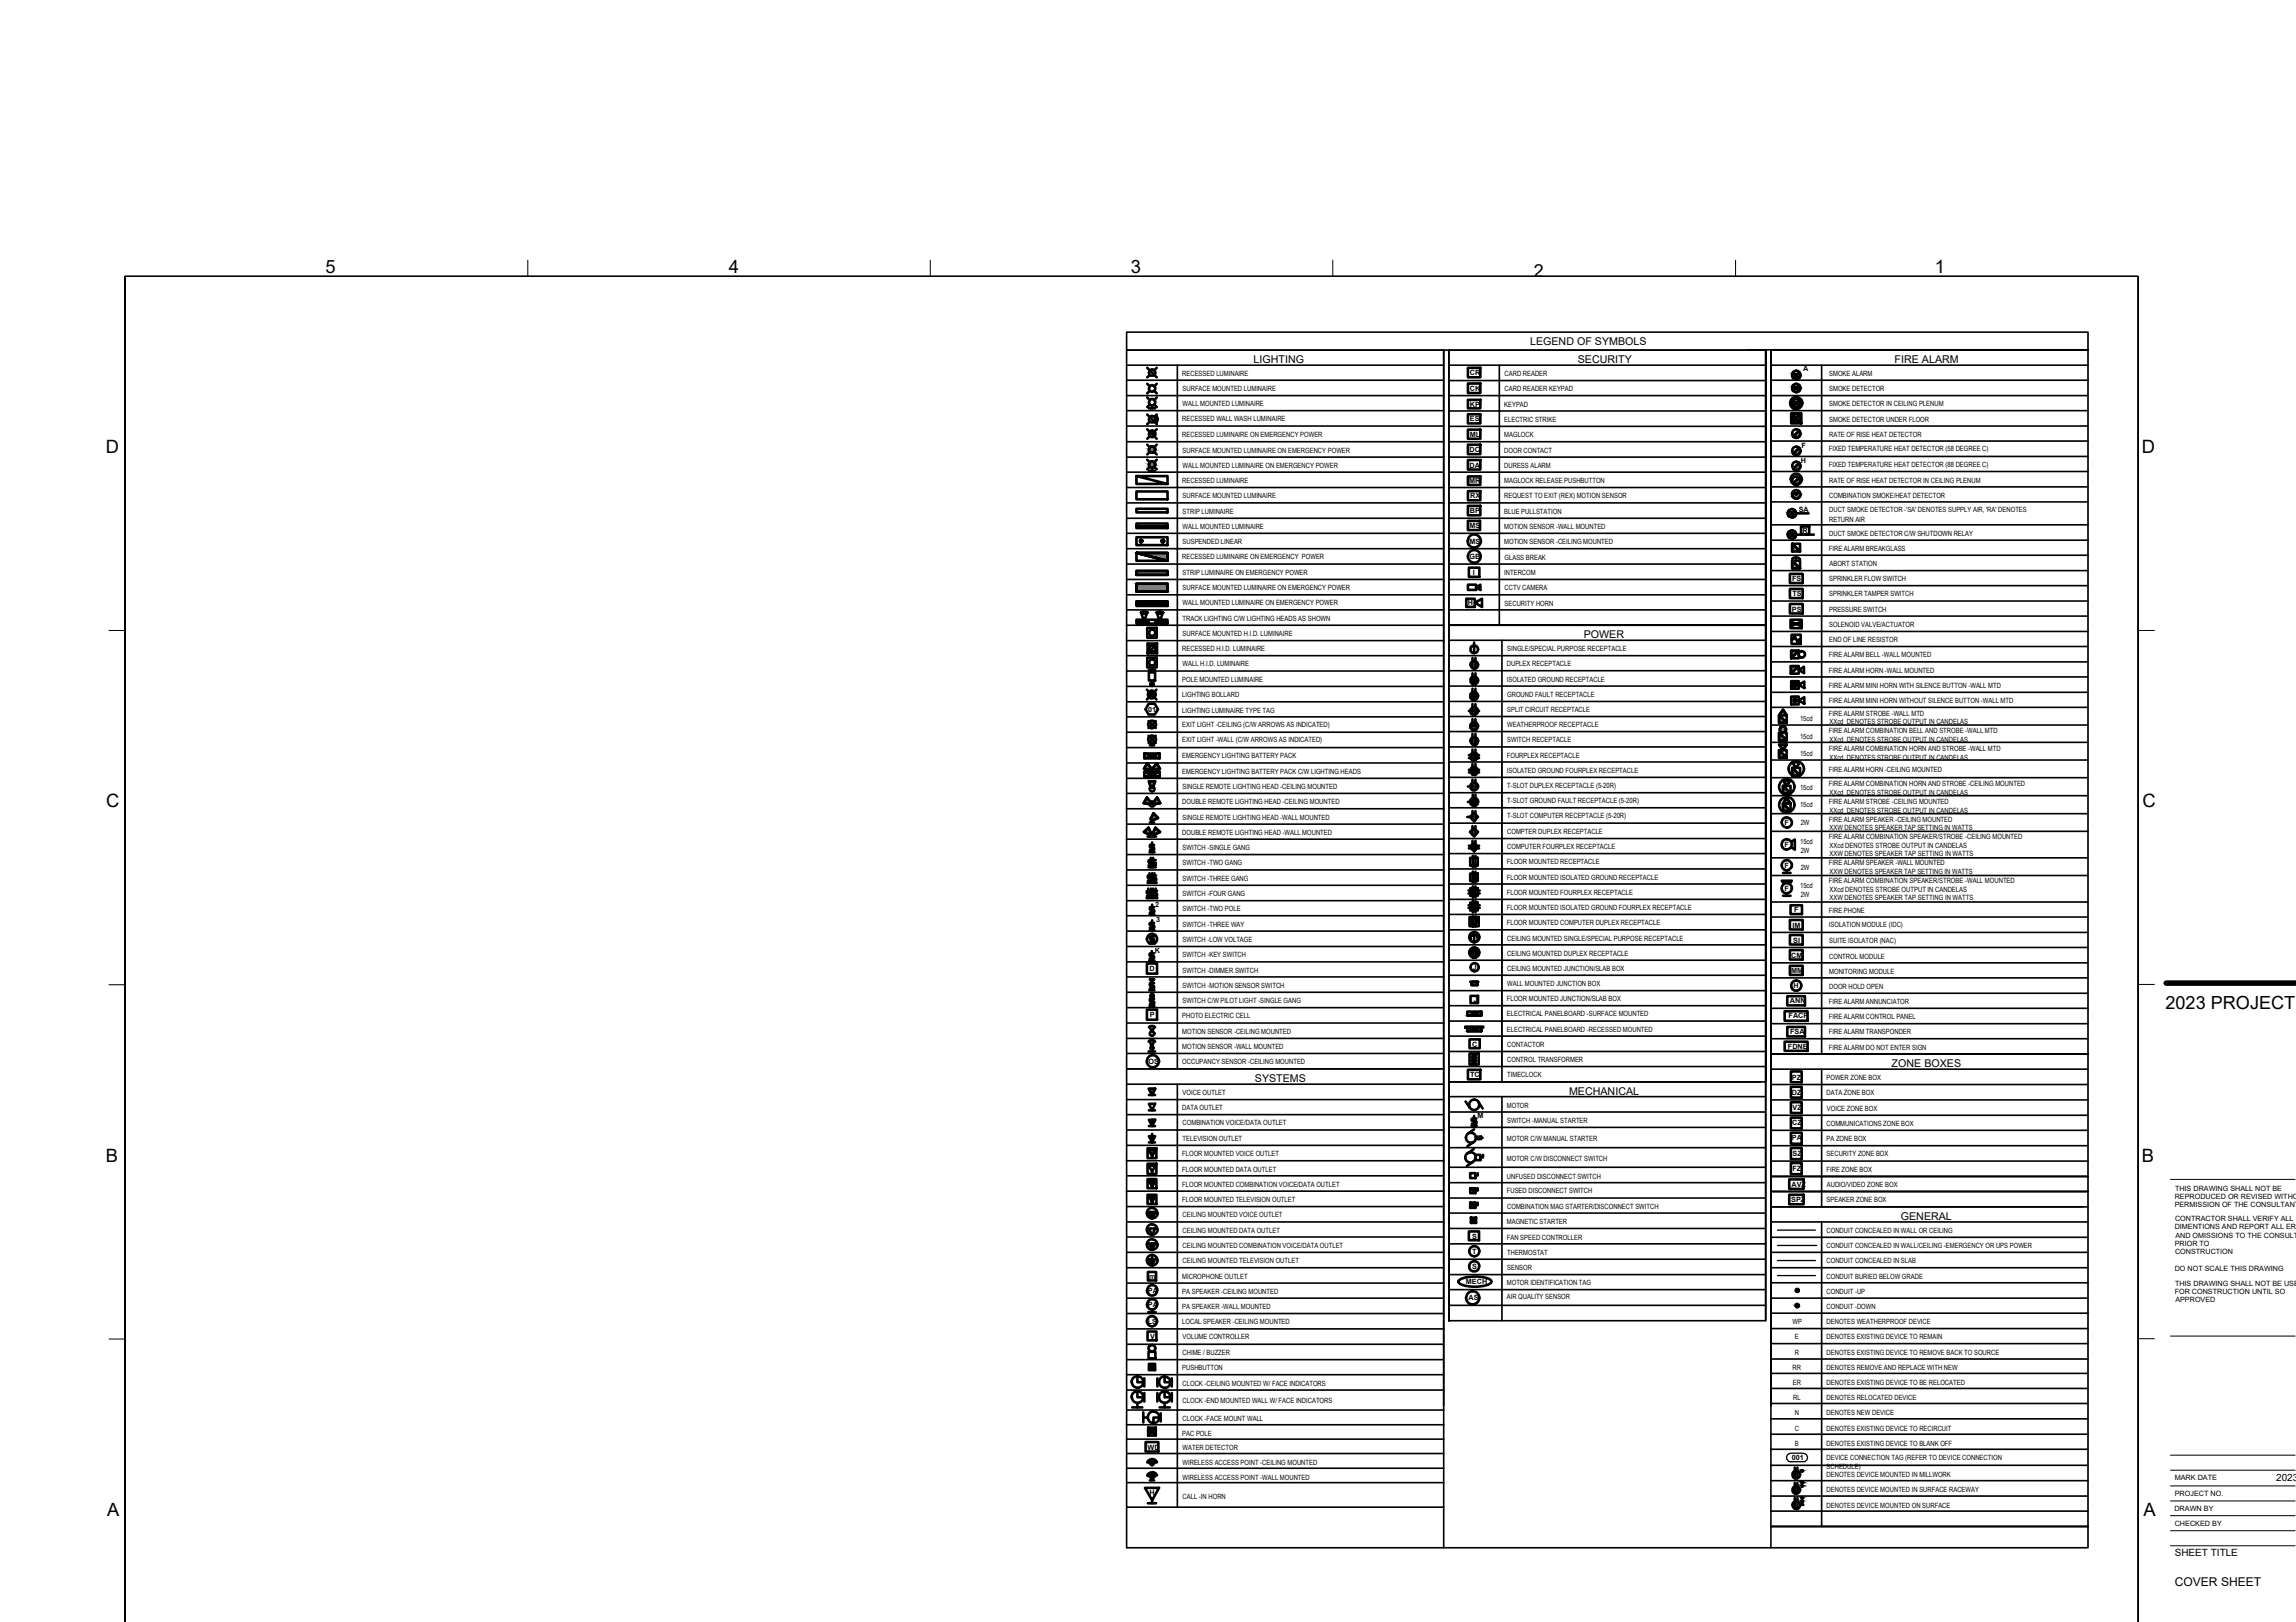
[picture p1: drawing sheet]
<svg xmlns="http://www.w3.org/2000/svg" width="297mm" height="210mm" viewBox="0 0 297 210" stroke-linecap="round" stroke-linejoin="round" font-family="sans-serif">
<defs><g id="words">
<g font-size="2.4">
<text x="42.1" y="35.3">5</text>
<text x="94.3" y="35.3">4</text>
<text x="146.3" y="35.3">3</text>
<text x="250.3" y="35.3">1</text>
<text x="13.7" y="58.6">D</text>
<text x="277.1" y="58.6">D</text>
<text x="13.7" y="104.5">C</text>
<text x="277.2" y="104.5">C</text>
<text x="13.7" y="150.3">B</text>
<text x="277.1" y="150.3">B</text>
<text x="13.8" y="196.2">A</text>
<text x="277.3" y="196.2">A</text>
</g>
<g font-size="2.3">
<text x="198.4" y="35.9">2</text>
<text x="280.2" y="130.6">2023 PROJECT</text>
</g>
<text font-size="1.6" x="281.3" y="205.2">COVER SHEET</text>
<g font-size="1.4">
<text x="162.2" y="47">LIGHTING</text>
<text x="198" y="44.6">LEGEND OF SYMBOLS</text>
<text x="204.1" y="47">SECURITY</text>
<text x="245.1" y="47">FIRE ALARM</text>
<text x="204.9" y="82.6">POWER</text>
<text x="162.3" y="140">SYSTEMS</text>
<text x="203" y="141.7">MECHANICAL</text>
<text x="244.7" y="138.1">ZONE BOXES</text>
<text x="245.9" y="157.8">GENERAL</text>
</g>
<g font-size="1.3">
<text x="294.5" y="191.7">2023-0</text>
<text x="281.3" y="201.4">SHEET TITLE</text>
</g>
<g font-size=".9">
<text x="153" y="48.7">RECESSED LUMINAIRE</text>
<text x="153" y="50.6">SURFACE MOUNTED LUMINAIRE</text>
<text x="153" y="52.6">WALL MOUNTED LUMINAIRE</text>
<text x="190.2" y="48.5">CR</text>
<text x="190.2" y="50.6">CK</text>
<text x="190.2" y="52.6">KP</text>
<text x="194.6" y="52.6">KEYPAD</text>
<text x="194.6" y="48.7">CARD READER</text>
<text x="194.6" y="50.6">CARD READER KEYPAD</text>
<text x="233.3" y="48.1">A</text>
<text x="236.6" y="48.7">SMOKE ALARM</text>
<text x="236.6" y="50.6">SMOKE DETECTOR</text>
<text x="236.6" y="52.6">SMOKE DETECTOR IN CEILING PLENUM</text>
<text x="153" y="54.5">RECESSED WALL WASH LUMINAIRE</text>
<text x="153" y="56.5">RECESSED LUMINAIRE ON EMERGENCY POWER</text>
<text x="153" y="58.6">SURFACE MOUNTED LUMINAIRE ON EMERGENCY POWER</text>
<text x="190.1" y="58.5">DC</text>
<text x="190.2" y="54.5">ES</text>
<text x="190.2" y="56.5">ML</text>
<text x="194.6" y="54.6">ELECTRIC STRIKE</text>
<text x="194.6" y="56.6">MAGLOCK</text>
<text x="194.6" y="58.6">DOOR CONTACT</text>
<text x="233" y="60">H</text>
<text x="233" y="58">F</text>
<text x="236.6" y="58.4">FIXED TEMPERATURE HEAT DETECTOR (58 DEGREE C)</text>
<text x="236.6" y="54.6">SMOKE DETECTOR UNDER FLOOR</text>
<text x="236.6" y="56.5">RATE OF RISE HEAT DETECTOR</text>
<text x="153" y="62.5">RECESSED LUMINAIRE</text>
<text x="153" y="60.5">WALL MOUNTED LUMINAIRE ON EMERGENCY POWER</text>
<text x="153" y="64.5">SURFACE MOUNTED LUMINAIRE</text>
<text x="190.1" y="62.5">MR</text>
<text x="190.1" y="60.5">DA</text>
<text x="190.2" y="64.5">RX</text>
<text x="194.6" y="60.6">DURESS ALARM</text>
<text x="194.6" y="62.5">MAGLOCK RELEASE PUSHBUTTON</text>
<text x="194.6" y="64.4">REQUEST TO EXIT (REX) MOTION SENSOR</text>
<text x="236.6" y="60.4">FIXED TEMPERATURE HEAT DETECTOR (88 DEGREE C)</text>
<text x="236.6" y="62.5">RATE OF RISE HEAT DETECTOR IN CEILING PLENUM</text>
<text x="236.6" y="64.4">COMBINATION SMOKE/HEAT DETECTOR</text>
<text x="153" y="66.5">STRIP LUMINAIRE</text>
<text x="153" y="68.4">WALL MOUNTED LUMINAIRE</text>
<text x="153" y="70.4">SUSPENDED LINEAR</text>
<text x="190.1" y="68.3">MS</text>
<text x="190.1" y="70.4">MS</text>
<text x="190.2" y="66.4">BP</text>
<text x="194.6" y="66.5">BLUE PULLSTATION</text>
<text x="194.6" y="68.5">MOTION SENSOR -WALL MOUNTED</text>
<text x="194.6" y="70.5">MOTION SENSOR -CEILING MOUNTED</text>
<text x="232.7" y="66.2">SA</text>
<text x="233.2" y="69">R</text>
<text x="236.6" y="71.3">FIRE ALARM BREAKGLASS</text>
<text x="236.6" y="66.3">DUCT SMOKE DETECTOR -'SA' DENOTES SUPPLY AIR, 'RA' DENOTES</text>
<text x="236.6" y="67.5">RETURN AIR</text>
<text x="236.6" y="69.3">DUCT SMOKE DETECTOR C/W SHUTDOWN RELAY</text>
<text x="153" y="72.4">RECESSED LUMINAIRE ON EMERGENCY POWER</text>
<text x="153" y="74.4">STRIP LUMINAIRE ON EMERGENCY POWER</text>
<text x="153" y="76.3">SURFACE MOUNTED LUMINAIRE ON EMERGENCY POWER</text>
<text x="190.1" y="72.4">GB</text>
<text x="190.5" y="74.4">I</text>
<text x="194.6" y="74.4">INTERCOM</text>
<text x="194.6" y="72.4">GLASS BREAK</text>
<text x="194.6" y="76.4">CCTV CAMERA</text>
<text x="231.9" y="75.2">FS</text>
<text x="231.9" y="77.1">TS</text>
<text x="236.6" y="75.2">SPRINKLER FLOW SWITCH</text>
<text x="236.6" y="77.2">SPRINKLER TAMPER SWITCH</text>
<text x="236.7" y="73.3">ABORT STATION</text>
<text x="153" y="78.3">WALL MOUNTED LUMINAIRE ON EMERGENCY POWER</text>
<text x="153" y="80.3">TRACK LIGHTING C/W LIGHTING HEADS AS SHOWN</text>
<text x="153" y="82.3">SURFACE MOUNTED H.I.D. LUMINAIRE</text>
<text x="189.9" y="78.3">H</text>
<text x="194.6" y="78.4">SECURITY HORN</text>
<text x="231.8" y="79.1">PS</text>
<text x="236.6" y="79.2">PRESSURE SWITCH</text>
<text x="236.6" y="81.1">SOLENOID VALVE/ACTUATOR</text>
<text x="236.6" y="83.1">END OF LINE RESISTOR</text>
<text x="153" y="84.3">RECESSED H.I.D. LUMINAIRE</text>
<text x="153" y="88.2">POLE MOUNTED LUMINAIRE</text>
<text x="153" y="86.2">WALL H.I.D. LUMINAIRE</text>
<text x="194.9" y="86.2">DUPLEX RECEPTACLE</text>
<text x="194.9" y="88.2">ISOLATED GROUND RECEPTACLE</text>
<text x="195" y="84.3">SINGLE/SPECIAL PURPOSE RECEPTACLE</text>
<text x="236.6" y="85.1">FIRE ALARM BELL -WALL MOUNTED</text>
<text x="236.6" y="87.1">FIRE ALARM HORN -WALL MOUNTED</text>
<text x="236.6" y="89">FIRE ALARM MINI HORN WITH SILENCE BUTTON -WALL MTD</text>
<text x="148.5" y="92.1">01</text>
<text x="153" y="90.2">LIGHTING BOLLARD</text>
<text x="153" y="92.2">LIGHTING LUMINAIRE TYPE TAG</text>
<text x="153" y="94.1">EXIT LIGHT -CEILING (C/W ARROWS AS INDICATED)</text>
<text x="195" y="90.2">GROUND FAULT RECEPTACLE</text>
<text x="195" y="92.1">SPLIT CIRCUIT RECEPTACLE</text>
<text x="195" y="94.1">WEATHERPROOF RECEPTACLE</text>
<text x="232.9" y="95.6">15cd</text>
<text x="232.9" y="93.4">15cd</text>
<text x="236.6" y="91">FIRE ALARM MINI HORN WITHOUT SILENCE BUTTON -WALL MTD</text>
<text x="236.6" y="94.9">FIRE ALARM COMBINATION BELL AND STROBE -WALL MTD</text>
<text x="236.6" y="92.6">FIRE ALARM STROBE -WALL MTD</text>
<text x="236.7" y="93.7">XXcd DENOTES STROBE OUTPUT IN CANDELAS</text>
<text x="153" y="96.1">EXIT LIGHT -WALL (C/W ARROWS AS INDICATED)</text>
<text x="153" y="98.1">EMERGENCY LIGHTING BATTERY PACK</text>
<text x="153" y="100.1">EMERGENCY LIGHTING BATTERY PACK C/W LIGHTING HEADS</text>
<text x="194.9" y="98.1">FOURPLEX RECEPTACLE</text>
<text x="194.9" y="100">ISOLATED GROUND FOURPLEX RECEPTACLE</text>
<text x="195" y="96.1">SWITCH RECEPTACLE</text>
<text x="195" y="101.9">T-SLOT DUPLEX RECEPTACLE (5-20R)</text>
<text x="232.9" y="97.9">15cd</text>
<text x="236.6" y="97.2">FIRE ALARM COMBINATION HORN AND STROBE -WALL MTD</text>
<text x="236.6" y="100">FIRE ALARM HORN -CEILING MOUNTED</text>
<text x="236.6" y="101.7">FIRE ALARM COMBINATION HORN AND STROBE -CEILING MOUNTED</text>
<text x="236.7" y="98.3">XXcd DENOTES STROBE OUTPUT IN CANDELAS</text>
<text x="236.7" y="96">XXcd DENOTES STROBE OUTPUT IN CANDELAS</text>
<text x="153" y="104.1">DOUBLE REMOTE LIGHTING HEAD -CEILING MOUNTED</text>
<text x="153" y="102.1">SINGLE REMOTE LIGHTING HEAD -CEILING MOUNTED</text>
<text x="153" y="106.1">SINGLE REMOTE LIGHTING HEAD -WALL MOUNTED</text>
<text x="195" y="107.9">COMPTER DUPLEX RECEPTACLE</text>
<text x="195" y="103.9">T-SLOT GROUND FAULT RECEPTACLE (5-20R)</text>
<text x="195" y="105.8">T-SLOT COMPUTER RECEPTACLE (5-20R)</text>
<text x="230.8" y="106.8">F</text>
<text x="232.9" y="104.5">15cd</text>
<text x="232.9" y="102.2">15cd</text>
<text x="233" y="106.8">2W</text>
<text x="236.6" y="104.1">FIRE ALARM STROBE -CEILING MOUNTED</text>
<text x="236.6" y="106.3">FIRE ALARM SPEAKER -CEILING MOUNTED</text>
<text x="236.7" y="105.2">XXcd DENOTES STROBE OUTPUT IN CANDELAS</text>
<text x="236.7" y="107.5">XXW DENOTES SPEAKER TAP SETTING IN WATTS</text>
<text x="236.7" y="102.9">XXcd DENOTES STROBE OUTPUT IN CANDELAS</text>
<text x="153" y="108">DOUBLE REMOTE LIGHTING HEAD -WALL MOUNTED</text>
<text x="153" y="110">SWITCH -SINGLE GANG</text>
<text x="153" y="112">SWITCH -TWO GANG</text>
<text x="153" y="114">SWITCH -THREE GANG</text>
<text x="194.9" y="111.9">FLOOR MOUNTED RECEPTACLE</text>
<text x="194.9" y="113.8">FLOOR MOUNTED ISOLATED GROUND RECEPTACLE</text>
<text x="195" y="109.9">COMPUTER FOURPLEX RECEPTACLE</text>
<text x="230.9" y="109.7">F</text>
<text x="230.9" y="112.3">F</text>
<text x="232.9" y="109.2">15cd</text>
<text x="233" y="110.3">2W</text>
<text x="233" y="112.5">2W</text>
<text x="236.6" y="111.9">FIRE ALARM SPEAKER -WALL MOUNTED</text>
<text x="236.6" y="108.6">FIRE ALARM COMBINATION SPEAKER/STROBE -CEILING MOUNTED</text>
<text x="236.7" y="113">XXW DENOTES SPEAKER TAP SETTING IN WATTS</text>
<text x="236.7" y="109.7">XXcd DENOTES STROBE OUTPUT IN CANDELAS</text>
<text x="236.7" y="110.8">XXW DENOTES SPEAKER TAP SETTING IN WATTS</text>
<text x="149.4" y="117.4">2</text>
<text x="149.6" y="119.3">3</text>
<text x="153" y="116">SWITCH -FOUR GANG</text>
<text x="153" y="118">SWITCH -TWO POLE</text>
<text x="153" y="119.9">SWITCH -THREE WAY</text>
<text x="194.9" y="115.8">FLOOR MOUNTED FOURPLEX RECEPTACLE</text>
<text x="194.9" y="117.8">FLOOR MOUNTED ISOLATED GROUND FOURPLEX RECEPTACLE</text>
<text x="194.9" y="119.7">FLOOR MOUNTED COMPUTER DUPLEX RECEPTACLE</text>
<text x="230.9" y="115.3">F</text>
<text x="232.1" y="118.1">F</text>
<text x="232.9" y="114.9">15cd</text>
<text x="233" y="116">2W</text>
<text x="236.6" y="114.3">FIRE ALARM COMBINATION SPEAKER/STROBE -WALL MOUNTED</text>
<text x="236.6" y="118.1">FIRE PHONE</text>
<text x="236.6" y="120">ISOLATION MODULE (IDC)</text>
<text x="236.7" y="115.4">XXcd DENOTES STROBE OUTPUT IN CANDELAS</text>
<text x="236.7" y="116.5">XXW DENOTES SPEAKER TAP SETTING IN WATTS</text>
<text x="148.7" y="125.7">D</text>
<text x="149.4" y="123.3">K</text>
<text x="153" y="121.9">SWITCH -LOW VOLTAGE</text>
<text x="153" y="123.9">SWITCH -KEY SWITCH</text>
<text x="153" y="125.9">SWITCH -DIMMER SWITCH</text>
<text x="190.5" y="125.6">J</text>
<text x="195" y="121.7">CEILING MOUNTED SINGLE/SPECIAL PURPOSE RECEPTACLE</text>
<text x="195" y="123.7">CEILING MOUNTED DUPLEX RECEPTACLE</text>
<text x="195" y="125.7">CEILING MOUNTED JUNCTION/SLAB BOX</text>
<text x="231.7" y="123.9">CM</text>
<text x="231.7" y="125.9">MM</text>
<text x="231.9" y="120">IM</text>
<text x="232" y="122">SI</text>
<text x="236.6" y="122">SUITE ISOLATOR (NAC)</text>
<text x="236.6" y="124.1">CONTROL MODULE</text>
<text x="236.6" y="126">MONITORING MODULE</text>
<text x="148.8" y="131.7">P</text>
<text x="153" y="131.8">PHOTO ELECTRIC CELL</text>
<text x="153" y="127.9">SWITCH -MOTION SENSOR SWITCH</text>
<text x="153" y="129.8">SWITCH C/W PILOT LIGHT -SINGLE GANG</text>
<text x="190.7" y="129.7">J</text>
<text x="194.9" y="129.6">FLOOR MOUNTED JUNCTION/SLAB BOX</text>
<text x="194.9" y="131.5">ELECTRICAL PANELBOARD -SURFACE MOUNTED</text>
<text x="195" y="127.6">WALL MOUNTED JUNCTION BOX</text>
<text x="231.4" y="131.8">FACP</text>
<text x="231.6" y="129.9">ANN</text>
<text x="232" y="127.9">H</text>
<text x="236.6" y="129.9">FIRE ALARM ANNUNCIATOR</text>
<text x="236.6" y="131.9">FIRE ALARM CONTROL PANEL</text>
<text x="236.6" y="128">DOOR HOLD OPEN</text>
<text x="148.6" y="137.7">OS</text>
<text x="153" y="133.8">MOTION SENSOR -CEILING MOUNTED</text>
<text x="153" y="135.7">MOTION SENSOR -WALL MOUNTED</text>
<text x="153" y="137.7">OCCUPANCY SENSOR -CEILING MOUNTED</text>
<text x="190.5" y="135.4">C</text>
<text x="194.9" y="133.5">ELECTRICAL PANELBOARD -RECESSED MOUNTED</text>
<text x="195" y="135.5">CONTACTOR</text>
<text x="195" y="137.5">CONTROL TRANSFORMER</text>
<text x="231.3" y="135.7">FDNE</text>
<text x="231.6" y="133.9">FSA</text>
<text x="236.6" y="133.9">FIRE ALARM TRANSPONDER</text>
<text x="236.6" y="135.8">FIRE ALARM DO NOT ENTER SIGN</text>
<text x="153" y="143.7">DATA OUTLET</text>
<text x="153" y="141.7">VOICE OUTLET</text>
<text x="190.2" y="139.4">TC</text>
<text x="194.9" y="143.4">MOTOR</text>
<text x="195" y="139.4">TIMECLOCK</text>
<text x="231.8" y="139.7">PZ</text>
<text x="231.8" y="141.7">DZ</text>
<text x="231.9" y="143.7">VZ</text>
<text x="236.3" y="139.8">POWER ZONE BOX</text>
<text x="236.3" y="141.7">DATA ZONE BOX</text>
<text x="236.3" y="143.7">VOICE ZONE BOX</text>
<text x="153" y="149.6">FLOOR MOUNTED VOICE OUTLET</text>
<text x="153" y="145.6">COMBINATION VOICE/DATA OUTLET</text>
<text x="153" y="147.6">TELEVISION OUTLET</text>
<text x="191.1" y="144.6">M</text>
<text x="194.9" y="147.7">MOTOR C/W MANUAL STARTER</text>
<text x="195" y="145.3">SWITCH -MANUAL STARTER</text>
<text x="231.8" y="147.6">PA</text>
<text x="231.9" y="145.6">CZ</text>
<text x="231.9" y="149.6">SZ</text>
<text x="236.3" y="145.7">COMMUNICATIONS ZONE BOX</text>
<text x="236.3" y="147.7">PA ZONE BOX</text>
<text x="236.3" y="149.7">SECURITY ZONE BOX</text>
<text x="153" y="151.6">FLOOR MOUNTED DATA OUTLET</text>
<text x="153" y="153.6">FLOOR MOUNTED COMBINATION VOICE/DATA OUTLET</text>
<text x="153" y="155.5">FLOOR MOUNTED TELEVISION OUTLET</text>
<text x="194.9" y="150.2">MOTOR C/W DISCONNECT SWITCH</text>
<text x="194.9" y="152.5">UNFUSED DISCONNECT SWITCH</text>
<text x="194.9" y="154.4">FUSED DISCONNECT SWITCH</text>
<text x="231.7" y="155.5">SPZ</text>
<text x="231.8" y="153.6">AVZ</text>
<text x="231.9" y="151.6">FZ</text>
<text x="236.3" y="151.7">FIRE ZONE BOX</text>
<text x="236.3" y="155.6">SPEAKER ZONE BOX</text>
<text x="236.3" y="153.6">AUDIO/VIDEO ZONE BOX</text>
<text x="281.3" y="155.1">REPRODUCED OR REVISED WITHOU</text>
<text x="281.4" y="154.1">THIS DRAWING SHALL NOT BE</text>
<text x="153" y="157.5">CEILING MOUNTED VOICE OUTLET</text>
<text x="153" y="159.5">CEILING MOUNTED DATA OUTLET</text>
<text x="153" y="161.5">CEILING MOUNTED COMBINATION VOICE/DATA OUTLET</text>
<text x="190.5" y="160.3">S</text>
<text x="194.9" y="158.4">MAGNETIC STARTER</text>
<text x="194.9" y="160.4">FAN SPEED CONTROLLER</text>
<text x="195" y="156.4">COMBINATION MAG STARTER/DISCONNECT SWITCH</text>
<text x="236.3" y="159.6">CONDUIT CONCEALED IN WALL OR CEILING</text>
<text x="236.3" y="161.5">CONDUIT CONCEALED IN WALL/CEILING -EMERGENCY OR UPS POWER</text>
<text x="281.3" y="156.2">PERMISSION OF THE CONSULTANT</text>
<text x="281.3" y="159.1">DIMENTIONS AND REPORT ALL ERRO</text>
<text x="281.3" y="161.3">PRIOR TO</text>
<text x="281.4" y="158">CONTRACTOR SHALL VERIFY ALL</text>
<text x="281.4" y="160.2">AND OMISSIONS TO THE CONSULTAN</text>
<text x="148.5" y="167.4">PA</text>
<text x="148.7" y="165.5">m</text>
<text x="153" y="165.5">MICROPHONE OUTLET</text>
<text x="153" y="167.4">PA SPEAKER -CEILING MOUNTED</text>
<text x="153" y="163.5">CEILING MOUNTED TELEVISION OUTLET</text>
<text x="189.7" y="166.2">MECH</text>
<text x="190.5" y="162.3">T</text>
<text x="190.5" y="164.2">S</text>
<text x="194.9" y="166.3">MOTOR IDENTIFICATION TAG</text>
<text x="195" y="162.4">THERMOSTAT</text>
<text x="195" y="164.3">SENSOR</text>
<text x="236.3" y="163.5">CONDUIT CONCEALED IN SLAB</text>
<text x="236.3" y="165.5">CONDUIT BURIED BELOW GRADE</text>
<text x="236.3" y="167.4">CONDUIT -UP</text>
<text x="281.3" y="164.4">DO NOT SCALE THIS DRAWING</text>
<text x="281.3" y="167.4">FOR CONSTRUCTION UNTIL SO</text>
<text x="281.4" y="162.3">CONSTRUCTION</text>
<text x="281.4" y="166.4">THIS DRAWING SHALL NOT BE USED</text>
<text x="148.5" y="169.1">PA</text>
<text x="148.5" y="171.3">LS</text>
<text x="148.8" y="173.2">V</text>
<text x="153" y="169.4">PA SPEAKER -WALL MOUNTED</text>
<text x="153" y="171.4">LOCAL SPEAKER -CEILING MOUNTED</text>
<text x="153" y="173.3">VOLUME CONTROLLER</text>
<text x="190" y="168.3">AS</text>
<text x="194.9" y="168.1">AIR QUALITY SENSOR</text>
<text x="231.9" y="171.3">WP</text>
<text x="232.2" y="173.3">E</text>
<text x="236.3" y="169.4">CONDUIT -DOWN</text>
<text x="236.3" y="171.3">DENOTES WEATHERPROOF DEVICE</text>
<text x="236.3" y="173.3">DENOTES EXISTING DEVICE TO REMAIN</text>
<text x="281.4" y="168.5">APPROVED</text>
<text x="153" y="177.3">PUSHBUTTON</text>
<text x="153" y="175.3">CHIME / BUZZER</text>
<text x="153" y="179.4">CLOCK -CEILING MOUNTED W/ FACE INDICATORS</text>
<text x="231.9" y="177.3">RR</text>
<text x="231.9" y="179.3">ER</text>
<text x="232.2" y="175.3">R</text>
<text x="236.3" y="175.3">DENOTES EXISTING DEVICE TO REMOVE BACK TO SOURCE</text>
<text x="236.3" y="179.3">DENOTES EXISTING DEVICE TO BE RELOCATED</text>
<text x="236.3" y="177.3">DENOTES REMOVE AND REPLACE WITH NEW</text>
<text x="153" y="185.8">PAC POLE</text>
<text x="153" y="181.6">CLOCK -END MOUNTED WALL W/ FACE INDICATORS</text>
<text x="153" y="184">CLOCK -FACE MOUNT WALL</text>
<text x="232" y="181.2">RL</text>
<text x="232.2" y="183.1">N</text>
<text x="232.2" y="185.1">C</text>
<text x="236.3" y="181.2">DENOTES RELOCATED DEVICE</text>
<text x="236.3" y="183.1">DENOTES NEW DEVICE</text>
<text x="236.3" y="185.1">DENOTES EXISTING DEVICE TO RECIRCUIT</text>
<text x="148.5" y="187.6">WD</text>
<text x="153" y="187.6">WATER DETECTOR</text>
<text x="153" y="189.6">WIRELESS ACCESS POINT -CEILING MOUNTED</text>
<text x="153" y="191.5">WIRELESS ACCESS POINT -WALL MOUNTED</text>
<text x="231.8" y="189">001</text>
<text x="232.2" y="187.1">B</text>
<text x="236.3" y="187.1">DENOTES EXISTING DEVICE TO BLANK OFF</text>
<text x="236.3" y="189">DEVICE CONNECTION TAG (REFER TO DEVICE CONNECTION</text>
<text x="236.3" y="190.1">SCHEDULE)</text>
<text x="236.3" y="191.1">DENOTES DEVICE MOUNTED IN MILLWORK</text>
<text x="281.3" y="191.6">MARK DATE</text>
<text x="148.7" y="193.5">H</text>
<text x="153" y="194">CALL -IN HORN</text>
<text x="236.3" y="193.1">DENOTES DEVICE MOUNTED IN SURFACE RACEWAY</text>
<text x="236.3" y="195.1">DENOTES DEVICE MOUNTED ON SURFACE</text>
<text x="281.3" y="195.5">DRAWN BY</text>
<text x="281.3" y="197.5">CHECKED BY</text>
<text x="281.3" y="193.6">PROJECT NO.</text>
</g>
</g></defs>
<!-- layer: PDF2_Solid Fills -->
<g fill="#7f7f7f" stroke="#7f7f7f" stroke-width=".13">
<path d="M230.7 91.8l.4 .7z"/>
<path d="M230.2 96.4h.9l-.4 .6z"/>
<path d="M231.9 99.4l1 .9z"/>
<path d="M230.7 101h.9l-.5 .7z"/>
<path d="M231.1 103.3l.5 .6z"/>
<path d="M231.9 50.2h.5l-.3 .3z"/>
<path d="M232.4 50.2h.5v.1z"/>
<path d="M231.7 86.2h1l-1 1z"/>
<path d="M231.7 84.2h1l-1 1z"/>
<path d="M231.9 72.6l1 .9z"/>
<path d="M231.9 70.4l1 .9z"/>
<path d="M231.3 69.2h.5l-.3 .3z"/>
<path d="M231.8 69.2h.6z"/>
<path d="M231.3 66.5h.5l-.3 .2z"/>
<path d="M231.9 66.6l.3 .2z"/>
<path d="M231.9 66.6h.4l-.1 .2z"/>
<path d="M232.5 63.9l.3-.3 .1 .3z"/>
<path d="M232 64.4h.7l-.2 .1z"/>
<path d="M232 62.6h.7l-.2 .1z"/>
<path d="M232.1 60.8h.6z"/>
<path d="M232 58.7h.7l-.2 .2z"/>
<path d="M232 56.5h.7l-.2 .1z"/>
<path d="M231.9 54.1h.5l-.3 .3z"/>
<path d="M232.7 53.8h.1z"/>
<path d="M232.4 54.1h.5v.1z"/>
<path d="M232.5 48.6l.3 .3z"/>
<path d="M232.5 48.6h.4l-.1 .3z"/>
<path d="M232.5 52.3l.3 .2z"/>
<path d="M232.5 52.3h.4l-.1 .2z"/>
<path d="M191.6 130.9v.5z"/>
<path d="M191.6 133v.4z"/>
<path d="M190.9 103.9h.2l-.1 .3z"/>
<path d="M190.2 103.9h.3v.2z"/>
<path d="M190.5 100.2h.3z"/>
<path d="M190.9 96.1h.2l-.1 .2z"/>
<path d="M190.4 94.3h.6l-.2 .1z"/>
<path d="M190.9 90.2h.3l-.1 .2z"/>
<path d="M190.2 90.2h.3v.2z"/>
<path d="M190.6 88.5h.2z"/>
<path d="M148.6 156.9h.8l-.3 .8z"/>
<path d="M148.5 185.3l.1 .4z"/>
<path d="M148.5 185.3h.6l-.5 .4z"/>
<path d="M149.5 184.8v.5z"/>
<path d="M148.6 148.8h.8l-.3 .8z"/>
<path d="M149.1 144.9h.3l-.3 .7z"/>
<path d="M148.6 140.9h.8l-.3 .8z"/>
<path d="M147.7 79.3h.6z"/>
<path d="M149.8 79.3h.5z"/>
<path d="M147.1 71.6h3.9v1z"/>
<path d="M149.1 107.8h.7l-.3 .1z"/>
<path d="M148.2 107.8h.7v.1z"/>
<path d="M148.9 106h.6l-.3 .1z"/>
<path d="M148.3 103.9h.6z"/>
<path d="M149.2 103.9h.9l-.5 .1z"/>
<path d="M148.9 101.8h.3l-.1 .1z"/>
<path d="M148 99.5h.9z"/>
<path d="M149.2 99.5h.9l-.7 .1z"/>
<path d="M148.8 60.4h.5l-.2 .1z"/>
<path d="M148.8 58.5h.5l-.2 .1z"/>
<path d="M148.9 56.1h.5v.2z"/>
<path d="M230.2 92.6l.9 .9zM230.2 93.5h.9zM230.2 92.6l.9 .9h-.9z"/>
<path d="M230.7 91.8l-.5 .7h.9zM230.2 92.5l.9 .1z"/>
<path d="M230.2 94.8l.9 1zM230.2 95.8h.9zM230.2 94.8l.9 1h-.9z"/>
<path d="M230.2 97.1l.9 1zM230.2 98.1h.9zM230.2 97.1l.9 1h-.9z"/>
<path d="M231.9 100.3h1zM231.9 99.4l1 .9h-1z"/>
<path d="M230.7 101.7l.9 1zM230.7 102.7h.9zM230.7 101.7l.9 1h-.9z"/>
<path d="M230.7 104l.9 1zM230.7 105h.9zM230.7 104l.9 1h-.9z"/>
<path d="M231.1 103.3l-.4 .6h.9zM230.7 103.9l.9 .1z"/>
<path d="M232 49.8l.2 .3zM232 49.8l.2 .3h-.3z"/>
<path d="M231.9 50.1l.5 .1-.2-.1zM231.9 50.1l.5 .1h-.5z"/>
<path d="M231.9 50.2v.3h.2zM231.9 50.5h.2l-.1 .1z"/>
<path d="M232.7 49.8l.2 .3zM232.7 49.8l.2 .3h-.4z"/>
<path d="M232.5 50.1l.4 .1v-.1zM232.4 50.2l.1-.1 .4 .1z"/>
<path d="M232.4 50.2l.1 .1h.4zM232.5 50.3h.4l-.1 .3z"/>
<path d="M231.9 72.6v.9h1zM231.9 73.5h1z"/>
<path d="M231.9 71.3h1zM231.9 70.4l1 .9h-1z"/>
<path d="M231.4 68.8l.3 .2zM231.4 68.8l.3 .2h-.4z"/>
<path d="M231.3 69l.5 .2-.1-.2zM231.3 69l.5 .2h-.5z"/>
<path d="M231.3 69.2l.1 .3h.1zM231.4 69.5h.1z"/>
<path d="M232.2 68.8l.1 .2zM232.2 68.8l.1 .2h-.3z"/>
<path d="M232 69l.4 .2-.1-.2zM232 69l.4 .2h-.6z"/>
<path d="M231.8 69.2h.6zM231.9 69.2h.5l-.2 .4z"/>
<path d="M231.4 66.1l.3 .2zM231.4 66.1l.3 .2h-.4z"/>
<path d="M231.3 66.3l.5 .1-.1-.1zM231.3 66.3l.5 .1h-.5z"/>
<path d="M231.3 66.4l.5 .1zM231.3 66.4l.5 .1z"/>
<path d="M231.3 66.5l.1 .2h.1zM231.4 66.7h.1l-.1 .1z"/>
<path d="M232.2 66.1l.2 .2zM232.2 66.1l.2 .2h-.5z"/>
<path d="M231.9 66.3l.5 .1v-.1zM231.8 66.4l.1-.1 .5 .1z"/>
<path d="M231.8 66.4l.5 .2 .1-.2zM231.8 66.4l.5 .2h-.4z"/>
<path d="M232 63.6l.2 .3zM232 63.6l.2 .3h-.3z"/>
<path d="M232.5 63.9h.4zM232.5 63.9h.4z"/>
<path d="M232.5 63.9l.4 .1v-.1zM232.5 63.9l.4 .1h-.5z"/>
<path d="M231.9 63.9l.5 .1-.2-.1zM231.9 63.9l.5 .1h-.5z"/>
<path d="M231.9 64h1zM231.9 64h1z"/>
<path d="M231.9 64l1 .1v-.1zM231.9 64l1 .1h-1z"/>
<path d="M231.9 64.1l.9 .1 .1-.1zM231.9 64.1l.9 .1h-.9z"/>
<path d="M231.9 64.2l.8 .2 .1-.2zM231.9 64.2l.8 .2h-.7z"/>
<path d="M232 64.4h.7zM232 64.4h.7z"/>
<path d="M232 64.4l.5 .1zM232.2 64.5h.3z"/>
<path d="M232.7 61.8l.2 .2zM232.7 61.8l.2 .2h-.4z"/>
<path d="M232.5 62l.4 .2v-.2zM232.5 62l.4 .2h-.6z"/>
<path d="M232.3 62.2l.5 .3 .1-.3zM232.3 62.2l.5 .3h-.8z"/>
<path d="M232 62.5h.8zM232 62.5l.7 .1z"/>
<path d="M232 62.6l.2 .1h.3zM232.2 62.7l.3 .1z"/>
<path d="M232.7 59.9l.2 .2zM232.7 59.9l.2 .2h-.4z"/>
<path d="M232.5 60.1l.4 .3v-.3zM232.5 60.1l.4 .3h-.6z"/>
<path d="M232.3 60.4l.5 .2 .1-.2zM232.3 60.4l.5 .2h-.8z"/>
<path d="M232 60.6h.8zM232 60.6l.7 .1z"/>
<path d="M232 60.7l.7 .1v-.1zM232 60.7l.7 .1h-.6z"/>
<path d="M232.1 60.8h.5zM232.2 60.8h.4z"/>
<path d="M232.7 58l.2 .2zM232.5 58.2l.2-.2 .2 .2z"/>
<path d="M232.5 58.2l.4 .2v-.2zM232.5 58.2l.4 .2h-.6z"/>
<path d="M232.3 58.4l.5 .3 .1-.3zM232.3 58.4l.5 .3h-.8z"/>
<path d="M232 58.7h.8zM232 58.7h.7z"/>
<path d="M232.2 58.9h.3zM232 58.7l.5 .2h-.3z"/>
<path d="M232.7 55.7l.2 .2zM232.7 55.7l.2 .2h-.4z"/>
<path d="M232.5 55.9l.4 .3v-.3zM232.5 55.9l.4 .3h-.6z"/>
<path d="M232.3 56.2l.5 .3 .1-.3zM232.3 56.2l.5 .3h-.8z"/>
<path d="M232 56.5h.8zM232 56.5h.7z"/>
<path d="M232 56.5l.2 .1h.3zM232.2 56.6l.3 .1z"/>
<path d="M232 53.8l.2 .2zM232 53.8l.2 .2h-.3z"/>
<path d="M231.9 54l.5 .1-.2-.1zM231.9 54l.5 .1h-.5z"/>
<path d="M231.9 54.1v.3h.2zM231.9 54.4h.2l-.1 .1z"/>
<path d="M232.7 53.8l.2 .3-.1-.3zM232.7 53.8l.2 .3h-.4z"/>
<path d="M232.5 54.1h.4zM232.4 54.1h.5z"/>
<path d="M232.4 54.1l.1 .1h.4zM232.5 54.2h.4l-.1 .3z"/>
<path d="M232 48.2l.2 .2zM232 48.2l.2 .2h-.3z"/>
<path d="M231.9 48.4l.5 .1-.2-.1zM231.9 48.4l.5 .1h-.5z"/>
<path d="M231.9 48.5l.3 .3 .2-.3zM231.9 48.5l.3 .3h-.3z"/>
<path d="M231.9 48.8l.1 .1 .2-.1zM231.9 48.8l.1 .1z"/>
<path d="M232.7 48.2l.2 .2zM232.5 48.4l.2-.2 .2 .2z"/>
<path d="M232.5 48.4l.4 .1v-.1zM232.5 48.4l.4 .1h-.5z"/>
<path d="M232.4 48.5l.5 .1v-.1zM232.4 48.5l.5 .1h-.4z"/>
<path d="M232 51.8l.2 .2zM232 51.8l.2 .2h-.3z"/>
<path d="M231.9 52l.5 .2-.2-.2zM231.9 52l.5 .2h-.5z"/>
<path d="M231.9 52.2l.3 .2 .2-.2zM231.9 52.2l.3 .2h-.3z"/>
<path d="M231.9 52.4l.1 .1 .2-.1zM231.9 52.4l.1 .1z"/>
<path d="M232.7 51.8l.2 .2zM232.7 51.8l.2 .2h-.4z"/>
<path d="M232.5 52l.4 .2v-.2zM232.5 52l.4 .2h-.5z"/>
<path d="M232.4 52.2l.5 .1v-.1zM232.4 52.2l.5 .1h-.4z"/>
<path d="M189.8 131.4h1.8zM189.8 131.4l1.8-.5v.5z"/>
<path d="M189.8 133.4h1.8zM189.8 133.4l1.8-.4v.4z"/>
<path d="M190.9 103.3h.1zM190.9 103.3h.1z"/>
<path d="M190.9 103.3l.2 .2zM190.9 103.3l.2 .2h-.2z"/>
<path d="M190.9 103.5l.3 .1-.1-.1zM190.9 103.5l.3 .1h-.3z"/>
<path d="M190.9 103.6l.2 .3 .1-.3zM190.9 103.6l.2 .3h-.2z"/>
<path d="M190.9 103.9v.3h.1zM190.9 104.2h.1z"/>
<path d="M190.5 103.3v.2zM190.3 103.5l.2-.2v.2z"/>
<path d="M190.3 103.5l.2 .1v-.1zM190.3 103.5l.2 .1h-.3z"/>
<path d="M190.2 103.6l.3 .3v-.3zM190.2 103.6l.3 .3h-.3z"/>
<path d="M190.2 103.9l.1 .2h.2zM190.3 104.1h.2v.1z"/>
<path d="M190.6 99.3h.3zM190.5 99.3h.4z"/>
<path d="M190.5 99.3l.4 .9v-.9zM190.5 99.3l.4 .9h-.4z"/>
<path d="M190.6 100.3h.2zM190.5 100.2l.3 .1z"/>
<path d="M190.9 95.4l.1 .1zM190.9 95.4l.1 .1z"/>
<path d="M190.9 95.5l.2 .1zM190.9 95.5l.2 .1h-.2z"/>
<path d="M190.9 95.6l.3 .1-.1-.1zM190.9 95.6l.3 .1h-.3z"/>
<path d="M190.9 95.7l.2 .4 .1-.4zM190.9 95.7l.2 .4h-.2z"/>
<path d="M190.9 96.1v.2h.1zM190.9 96.3h.1l-.1 .1z"/>
<path d="M190.2 94l1 .1v-.1zM190.2 94l1 .1h-1z"/>
<path d="M190.2 94.1l.9 .1 .1-.1zM190.2 94.1l.9 .1h-.9z"/>
<path d="M190.2 94.2l.9 .1v-.1zM190.2 94.2l.9 .1h-.7z"/>
<path d="M190.4 94.3h.7zM190.4 94.3h.6z"/>
<path d="M190.4 94.3l.4 .1zM190.6 94.4l.2 .1z"/>
<path d="M190.9 89.6l.2 .2zM190.9 89.6l.2 .2h-.2z"/>
<path d="M190.9 89.8l.3 .1-.1-.1zM190.9 89.8l.3 .1h-.3z"/>
<path d="M190.9 89.9l.3 .3v-.3zM190.9 89.9l.3 .3h-.3z"/>
<path d="M190.9 90.2v.2h.2zM190.9 90.4h.2l-.2 .1z"/>
<path d="M190.5 89.6v.2zM190.3 89.8l.2-.2v.2z"/>
<path d="M190.3 89.8l.2 .1v-.1zM190.3 89.8l.2 .1h-.3z"/>
<path d="M190.2 89.9l.3 .3v-.3zM190.2 89.9l.3 .3h-.3z"/>
<path d="M190.2 90.2l.1 .2h.2zM190.3 90.4h.2v.1z"/>
<path d="M190.6 87.6h.3zM190.5 87.6h.4z"/>
<path d="M190.5 87.6l.4 .9v-.9zM190.5 87.6l.4 .9h-.4z"/>
<path d="M190.6 88.5h.2zM190.6 88.5h.2z"/>
<path d="M149.1 160.9h.3zM149.1 160.9h.3zM149.1 160.9h.3l-.3 .7z"/>
<path d="M148.5 184.8l.6 .5zM148.5 184.8l.6 .5h-.6z"/>
<path d="M149.5 184.8l-.4 .5h.4zM149.1 185.3h.4v.4z"/>
<path d="M149.1 152.8h.3zM149.1 152.8h.3zM149.1 152.8h.3l-.3 .8z"/>
<path d="M147.9 79.2h.4zM147.8 79.2h.5z"/>
<path d="M147.8 79.2l.6 .1-.1-.1zM147.6 79.3l.2-.1 .6 .1z"/>
<path d="M147.6 79.3h.8zM147.6 79.3h.8z"/>
<path d="M147.7 79.3h.6h.1zM147.7 79.3h.6h-.6z"/>
<path d="M147.7 79.3h.6zM147.9 79.3h.4z"/>
<path d="M149.9 79.2l.6 .1zM149.6 79.3l.3-.1 .6 .1z"/>
<path d="M149.6 79.3h.7h.2zM149.6 79.3h.7h-.5z"/>
<path d="M149.8 79.3h.5zM149.9 79.3h.4z"/>
<path d="M149.5 107.1l.6 .6zM149.5 107.1l.6 .6h-.9z"/>
<path d="M149.2 107.7l.6 .1 .3-.1zM149.2 107.7l.6 .1h-.7z"/>
<path d="M149.1 107.8l.1 .1h.3zM149.2 107.9h.3l-.1 .1z"/>
<path d="M148.5 107.1l.3 .6zM148.5 107.1l.3 .6h-.8z"/>
<path d="M148 107.7l.9 .1-.1-.1zM148 107.7l.9 .1h-.7z"/>
<path d="M148.2 107.8l.3 .1h.4zM148.5 107.9h.4l-.1 .1z"/>
<path d="M149.2 105.3l.6 .5zM149.2 105.3l.6 .5h-.8z"/>
<path d="M149 105.8l.5 .2 .3-.2zM149 105.8l.5 .2h-.6z"/>
<path d="M148.9 106v.1h.3zM148.9 106.1h.3l-.1 .1z"/>
<path d="M148.4 103.2l.5 .6zM148.4 103.2l.5 .6h-.8z"/>
<path d="M148.1 103.8l.8 .1v-.1zM148.1 103.8l.8 .1h-.9z"/>
<path d="M148 103.9h.9zM148 103.9h.9z"/>
<path d="M148.3 103.9l.5 .1zM148.4 104h.4z"/>
<path d="M149.7 103.2l.4 .7zM149.7 103.2l.4 .7h-.9z"/>
<path d="M149.2 103.9h.9zM149.2 103.9h.9h-.9z"/>
<path d="M149.2 103.9v.1h.4zM149.2 104h.4z"/>
<path d="M148.6 101.1l.6 .7 .2-.7zM148.6 101.1l.6 .7h-.3z"/>
<path d="M148.9 101.8v.1h.2zM148.9 101.9h.2v.1z"/>
<path d="M148.4 98.8l.5 .6zM148.4 98.8l.5 .6h-.9z"/>
<path d="M148 99.4l.9 .1v-.1zM148 99.4l.9 .1h-.9z"/>
<path d="M148 99.5h.9zM148.3 99.5h.6l-.1 .1z"/>
<path d="M149.6 98.8l.4 .6zM149.6 98.8l.4 .6h-.9z"/>
<path d="M149.1 99.4l1 .1-.1-.1zM149.1 99.4l1 .1h-.9z"/>
<path d="M149.2 99.5v.1h.2zM149.2 99.6h.2z"/>
<path d="M148.9 59.7l.4 .1-.2-.1zM148.7 59.8l.2-.1 .4 .1z"/>
<path d="M148.7 59.8l.7 .1zM148.7 59.8l.7 .1z"/>
<path d="M148.7 59.9l.7 .1v-.1zM148.7 59.9l.7 .1h-.8z"/>
<path d="M148.6 60h.8zM148.6 60h.8z"/>
<path d="M148.6 60l.8 .2v-.2zM148.6 60l.8 .2h-.8z"/>
<path d="M148.6 60.2h.8zM148.6 60.2l.8 .1z"/>
<path d="M148.6 60.3h.8zM148.6 60.3h.8h-.7z"/>
<path d="M148.7 60.3l.6 .1 .1-.1zM148.7 60.3l.6 .1h-.5z"/>
<path d="M148.9 60.5h.2zM148.8 60.4l.3 .1z"/>
<path d="M148.9 57.8h.4zM148.8 57.8h.1h.4z"/>
<path d="M148.8 57.8l.6 .1-.1-.1zM148.7 57.9l.1-.1 .6 .1z"/>
<path d="M148.7 57.9l.7 .1zM148.7 57.9l.7 .1z"/>
<path d="M148.7 58l.7 .1v-.1zM148.7 58l.7 .1h-.8z"/>
<path d="M148.6 58.1h.8zM148.6 58.1h.8z"/>
<path d="M148.6 58.1l.8 .2v-.2zM148.6 58.1l.8 .2h-.8z"/>
<path d="M148.6 58.3h.8zM148.6 58.3h.8z"/>
<path d="M148.6 58.3l.8 .1v-.1zM148.6 58.3l.8 .1h-.7z"/>
<path d="M148.7 58.4l.6 .1 .1-.1zM148.7 58.4l.6 .1h-.5z"/>
<path d="M148.9 58.6h.2zM148.8 58.5l.3 .1z"/>
<path d="M148.9 55.8h.4zM148.8 55.8h.5z"/>
<path d="M148.8 55.8l.5 .1zM148.8 55.9h.5z"/>
<path d="M148.8 55.9h.6h-.1zM148.8 55.9h.6h-.6z"/>
<path d="M148.8 55.9l.6 .2v-.2zM148.8 55.9l.6 .2h-.5z"/>
<path d="M148.9 56.1l.2 .2h.3zM149.1 56.3h.3v.1z"/>
<path d="M232.5 168.8l.2 .1zM232.5 168.8l.2 .1h-.4z"/>
<path d="M232.3 168.9h.4zM232.3 168.9h.4z"/>
<path d="M232.3 168.9l.4 .2v-.2zM232.3 168.9l.4 .2h-.4zM232.3 169.1h.4zM232.3 169.1h.4z"/>
<path d="M232.3 169.1h.2h.2zM232.3 169.1h.2z"/>
<path d="M147 75.5l4 1.1h-4zM147 75.5l4 1.1v-1.1z"/>
<path d="M147 73.9l4 .5h-4zM147 73.9l4 .5v-.5z"/>
<path d="M147 77.8l4 .4h-4zM147 77.8l4 .4v-.4z"/>
<path d="M190.5 113l.4 1h-.4zM190.5 113l.4 1v-1z"/>
<path d="M190.5 116.8l.4 1h-.4zM190.5 116.8l.4 1v-1z"/>
<path d="M190.4 127.1l.7 .4h-.7zM190.4 127.1l.7 .4v-.4z"/>
<path d="M230.3 94l.8 .8h-.8zM230.3 94l.8 .8v-.8z"/>
</g>
<g fill="#000" stroke="#000" stroke-width=".13">
<path d="M233 194.8h.3zM233 193.9h.3zM233 194.4h.3zM233 192h.3zM233 192.4h.3zM233 190.4l.3 .1z"/>
<path d="M149 191.1h.2zM149 191.1h.2z"/>
<path d="M149 189.3l.2 .1zM149 189.3l.2 .1h-.3zM148.9 189.4h.3zM148.9 189.4h.3z"/>
<path d="M148.9 191.1h.3zM148.9 191.1h.3z"/>
<path d="M148.9 191.1l.3 .2v-.2zM148.9 191.1l.3 .2h-.3z"/>
<path d="M148.9 191.3h.3zM148.9 191.3h.2zM148.9 191.3h.2v.1z"/>
<path d="M148.9 189.4l.3 .1v-.1zM148.9 189.4l.3 .1h-.3z"/>
<path d="M148.9 189.5h.3zM148.9 189.5h.2zM148.9 189.5h.2z"/>
<path d="M233 194.8h.3zM233.1 194.8h.2z"/>
<path d="M233 193.9h.3zM233.1 193.9h.2z"/>
<path d="M233 194.4h.3zM233.1 194.4h.2z"/>
<path d="M233 192h.3zM233.1 192h.2z"/>
<path d="M233 192.4h.3zM233.1 192.4h.2z"/>
<path d="M233 190.4l.3 .1zM233.1 190.5h.2z"/>
<path d="M233.1 191.7l.2 .1zM233.1 191.7l.2 .1z"/>
<path d="M233.1 192.2h.2zM233.1 192.2h.2z"/>
<path d="M233.1 194.6h.2zM233.1 194.6h.2z"/>
<path d="M233.1 194.6l.2 .1v-.1zM233 194.7l.1-.1 .2 .1z"/>
<path d="M233.1 193.7h.2zM233.1 193.7h.2z"/>
<path d="M233.1 193.7l.2 .1zM233 193.8h.3z"/>
<path d="M233 193.8h.3zM233 193.8h.3z"/>
<path d="M233.1 194.2h.2zM233.1 194.2h.2z"/>
<path d="M233.1 194.2h.2zM233 194.2h.3z"/>
<path d="M233 194.2h.3zM233 194.2h.3z"/>
<path d="M233.1 191.8h.2zM233 191.8h.3z"/>
<path d="M233.1 192.2h.2zM233 192.2h.3z"/>
<path d="M233.1 190.2h.2zM233.1 190.2h.2z"/>
<path d="M233.1 190.2l.2 .1zM233 190.3h.3z"/>
<path d="M233 190.3h.3zM233 190.3h.3z"/>
<path d="M233 194.7h.3zM233 194.7h.3z"/>
<path d="M233 194.7l.3 .1v-.1zM233 194.7l.3 .1h-.3z"/>
<path d="M233 193.8l.3 .1v-.1zM233 193.8l.3 .1h-.3z"/>
<path d="M233 194.2l.3 .2v-.2zM233 194.2l.3 .2h-.3z"/>
<path d="M233 191.8h.3zM233 191.8h.3z"/>
<path d="M233 191.8l.3 .2v-.2zM233 191.8l.3 .2h-.3z"/>
<path d="M233 192.2h.3zM233 192.2h.3z"/>
<path d="M233 192.2l.3 .2v-.2zM233 192.2l.3 .2h-.3z"/>
<path d="M233 190.3l.3 .1v-.1zM233 190.3l.3 .1h-.3z"/>
</g>
<g fill="#fff" stroke="#fff" stroke-width=".13">
<path d="M231.4 189.1h2.2l-.3 .1z"/>
<path d="M231.6 188.1h1.9zM231.6 188.1h1.9z"/>
<path d="M231.5 188.1l2.1 .1-.1-.1zM231.3 188.2l.2-.1 2.1 .1z"/>
<path d="M231.3 188.2l2.4 .1-.1-.1zM231.3 188.2l2.4 .1h-2.4z"/>
<path d="M231.3 188.3l2.5 .1-.1-.1zM231.3 188.3l2.5 .1h-2.7z"/>
<path d="M231.1 188.4l2.7 .1zM231.1 188.4l2.7 .1z"/>
<path d="M231.1 188.5l2.7 .1v-.1zM231.1 188.5l2.7 .1h-2.7z"/>
<path d="M231.1 188.6l2.7 .1v-.1zM231.1 188.6l2.7 .1h-2.6z"/>
<path d="M231.2 188.7l2.6 .2v-.2zM231.2 188.7l2.6 .2h-2.6zM231.2 188.9h2.6zM231.2 188.9h2.6z"/>
<path d="M231.2 188.9l2.4 .2 .2-.2zM231.2 188.9l2.4 .2h-2.2z"/>
<path d="M231.4 189.1h2.2zM231.4 189.1h2.2z"/>
<path d="M231.4 189.1l.3 .1h1.6zM231.7 189.2h1.6z"/>
<path d="M281.4 153.2v1.1l13.9-1.1zM281.4 154.3l13.9-1.1v1.1z"/>
<path d="M281.4 155.4h15.5v-1.1zM281.4 154.3h15.5l-15.5 1.1z"/>
<path d="M281.4 156.4h15.5v-1zM281.4 155.4h15.5l-15.5 1z"/>
<path d="M281.4 158.3h15.5v-1.1zM281.4 157.2h15.5l-15.5 1.1z"/>
<path d="M281.4 159.3h15.5v-1zM281.4 158.3h15.5l-15.5 1z"/>
<path d="M281.4 160.4h15.5v-1.1zM281.4 159.3h15.5l-15.5 1.1z"/>
<path d="M281.4 160.4v1.1l4.5-1.1zM281.4 161.5l4.5-1.1v1.1z"/>
<path d="M281.4 161.5v1l7.7-1zM281.4 162.5l7.7-1v1z"/>
<path d="M281.4 163.6v1l14.1-1zM281.4 164.6l14.1-1v1z"/>
<path d="M281.4 166.6h15.5v-1.1zM281.4 165.5h15.5l-15.5 1.1z"/>
<path d="M281.4 166.6v1.1l14.5-1.1zM281.4 167.7l14.5-1.1v1.1z"/>
<path d="M281.4 167.7v1l5.2-1zM281.4 168.7l5.2-1v1z"/>
<path d="M281.4 200.3v1.2l4.6-1.2zM281.4 201.5l4.6-1.2v1.2z"/>
<path d="M281.4 196.6v1.1l6-1.1zM281.4 197.7l6-1.1v1.1z"/>
<path d="M281.4 194.7v1l5-1zM281.4 195.7l5-1v1z"/>
<path d="M281.4 192.8v1.1l6.3-1.1zM281.4 193.9l6.3-1.1v1.1z"/>
<path d="M281.4 190.7v1.1l5.5-1.1zM281.4 191.8l5.5-1.1v1.1z"/>
<path d="M280.2 127.9v3.2l14.7-3.2zM280.2 131.1l14.7-3.2v3.2z"/>
<path d="M281.4 205.7h15.5v-1.9zM281.4 203.8h15.5l-15.5 1.9z"/>
<path d="M281.4 205.7v2l2.7-2zM281.4 207.7l2.7-2v2z"/>
<path d="M294.5 190.5v1.6l2-1.6zM294.5 192.1l2-1.6v1.6zM296.5 190.5v1.6l.3-1.6zM296.8 190.5v1.6h-.3zM296.8 190.5v1.6l.1-1.6zM296.9 190.5v1.6h-.1z"/>
<path d="M281 203.2l15.7 5.3h-15.7zM281 203.2l15.7 5.3v-5.3z"/>
<path d="M294.2 190.6h2.7v1.4zM294.2 190.6v1.4h2.7z"/>
<path d="M294.2 192.6h2.7v1.4zM294.2 192.6v1.4h2.7z"/>
<path d="M295.7 194.5h1.2v1.3zM295.7 194.5v1.3h1.2z"/>
</g>
<!-- layer: PDF2_Geometry -->
<path d="M280.2 127.2h16.7" fill="none" stroke="#000" stroke-width=".72"/>
<g fill="none" stroke="#000" stroke-width=".13">
<path d="M16.2 35.7h260.4v174.2v-174.2zM68.3 33.7v2M120.4 33.7v2M172.4 33.7v2M224.5 33.7v2M14.1 81.6h2.1M276.6 81.6h2.1M14.1 127.4h2.1M276.6 127.4h2.1M280.8 152.6h16.1M14.1 173.3h2.1M276.6 173.2h2.1"/>
<path d="M280.8 172.9h16.1M280.8 192.3h16.1M280.8 190.3h16.1M280.8 194.2h16.1M280.8 196.1h16.1M280.8 198.1h16.1M280.8 188.3h16.1M16.2 209.9v-174.2v174.2M280.8 200h16.1"/>
</g>
<g fill="none" stroke="#000" stroke-width=".21">
<path d="M145.8 47.3h41M145.8 49.2h41M145.8 51.2h41M145.8 53.1h41M145.8 55.1h41M145.8 57.2h41M145.8 59.2h41M152.3 47.3v91M186.8 45.3v149.7h-41v-56.7h41M187.5 45.3v94.7h40.3M187.5 47.3h40.9M187.5 51.2h40.9"/>
<path d="M187.5 57.2h40.9M187.5 59.2h40.9M187.5 49.2h40.9M187.5 53.2h40.9M187.5 55.2h40.9M194 47.3v33.6M226.1 45.3h44v-2.3h-124.3v2.3h80.3M228.4 45.3v94.7h-40.9v30.9v-125.6h40.9v125.6h-40.9M229.1 47.3h41M229.1 49.2h41M229.1 51.2h41M229.1 53.1h41"/>
<path d="M229.1 55.1h41M229.1 57.1h41M229.1 59.1h41M235.7 47.3v89.1M270.1 45.3h-41h41M270.1 45.3v91.1h-41h41v61.1h-41h41v2.8h-124.3v-5.3M145.8 61.1h41M145.8 63.1h41M145.8 65.1h41M145.8 67.1h41M145.8 69h41M145.8 71h41"/>
<path d="M145.8 73h41M145.8 75h41M145.8 77h41M145.8 78.9h41M187.5 61.1h40.9M187.5 63.1h40.9M187.5 65.1h40.9M187.5 67.1h40.9M187.5 69h40.9M187.5 71h40.9M187.5 73h40.9M187.5 75h40.9"/>
<path d="M187.5 77h40.9M187.5 78.9h40.9M229.1 61h41M229.1 63h41M229.1 65h41M229.1 67.9h41M229.1 69.9h41M229.1 71.9h41M229.1 73.8h41M229.1 75.8h41M229.1 77.8h41M229.1 79.7h41"/>
<path d="M145.8 80.9h41M145.8 82.9h41M145.8 84.9h41M145.8 86.8h41M145.8 88.8h41M145.8 90.8h41M145.8 92.8h41M145.8 94.8h41M145.8 96.7h41M145.8 98.7h41M187.5 84.9h40.9M187.5 86.8h40.9"/>
<path d="M187.5 88.8h40.9M187.5 90.8h40.9M187.5 92.7h40.9M187.5 94.7h40.9M187.5 96.7h40.9M187.5 98.6h40.9M187.5 82.9h40.9M194.3 82.9v57.1M228.4 80.9h-40.9h40.9M229.1 81.7h41M229.1 83.7h41M229.1 85.7h41"/>
<path d="M229.1 87.6h41M229.1 89.6h41M229.1 91.5h41M229.1 96.1h41M229.1 98.4h41M229.1 93.8h41M145.8 100.7h41M145.8 102.7h41M145.8 104.7h41M145.8 106.7h41M145.8 108.6h41M145.8 110.6h41"/>
<path d="M145.8 112.6h41M145.8 114.6h41M145.8 116.6h41M145.8 118.5h41M187.5 100.6h40.9M187.5 108.5h40.9M187.5 110.5h40.9M187.5 112.5h40.9M187.5 114.4h40.9M187.5 116.4h40.9M187.5 118.3h40.9M187.5 102.6h40.9"/>
<path d="M187.5 104.5h40.9M187.5 106.5h40.9M229.1 103h41M229.1 105.3h41M229.1 107.6h41M229.1 100.6h41M229.1 111h41M229.1 113.3h41M229.1 116.7h41M229.1 118.7h41M145.8 120.5h41M145.8 122.5h41"/>
<path d="M145.8 124.5h41M145.8 126.4h41M145.8 128.4h41M145.8 130.4h41M145.8 132.4h41M145.8 134.4h41M145.8 136.3h41M186.4 138.3h-40.6v-93h41v136.6M187.5 120.3h40.9M187.5 122.3h40.9M187.5 124.3h40.9M187.5 126.2h40.9"/>
<path d="M187.5 128.2h40.9M187.5 130.1h40.9M187.5 132.1h40.9M187.5 134.1h40.9M187.5 136.1h40.9M187.5 138h40.9M229.1 124.6h41M229.1 126.5h41M229.1 132.5h41M229.1 134.4h41M229.1 120.7h41M229.1 122.6h41"/>
<path d="M229.1 128.5h41M229.1 130.5h41M229.1 138.4h41M235.7 138.4v17.8M145.8 158.1h41M145.8 140.3h41M145.8 142.3h41M145.8 144.2h41M145.8 146.2h41M145.8 148.2h41M145.8 150.2h41M145.8 152.2h41"/>
<path d="M145.8 154.1h41M145.8 156.1h41M152.3 140.3v54.7M187.5 141.9h40.9M187.5 143.9h40.9M187.5 145.9h40.9M187.5 148.5h40.9M187.5 151.1h40.9M187.5 153h40.9M187.5 155h40.9M187.5 157h40.9M187.5 159h40.9"/>
<path d="M194.3 141.9v29M228.4 140v30.9M229.1 140.3h41M229.1 142.3h41M229.1 144.3h41M229.1 146.3h41M229.1 148.3h41M229.1 150.3h41M229.1 156.2h41M229.1 158.1h41M235.7 158.1v39.4M270.1 152.2h-41h41"/>
<path d="M270.1 154.2h-41h41M145.8 162.1h41M145.8 164.1h41M145.8 168h41M145.8 160.1h41M145.8 166h41M145.8 170h41M145.8 172h41M145.8 174h41M145.8 176h41M145.8 177.9h41M145.8 179.9h41"/>
<path d="M187.5 161h40.9M187.5 163h40.9M187.5 164.9h40.9M187.5 166.9h40.9M187.5 168.9h40.9M229.1 177.7h41M229.1 179.7h41M229.1 160.1h41M229.1 162.1h41M229.1 164.1h41M229.1 166h41M229.1 168h41"/>
<path d="M229.1 169.9h41M229.1 171.9h41M229.1 173.9h41M229.1 175.9h41M145.8 184.4h41M145.8 186.2h41M145.8 188.1h41M145.8 190h41M145.8 191.9h41M145.8 182.5h41M186.8 195v5.3M229.1 181.9v-136.6v155"/>
<path d="M229.1 181.6h41M229.1 183.6h41M229.1 185.6h41M229.1 187.6h41M229.1 189.6h41M229.1 191.6h41M229.1 193.6h41M229.1 195.6h41"/>
</g>
<path d="M194.3 98.7v39.3M230 159.2h4.9M230 161.2h5M230 163.1h4.9M230 165.1h4.9M231.7 189.2a.55 .55 0 0 1-.6-.6 .55 .55 0 0 1 .6-.5h1.6a.55 .55 0 0 1 .5 .5 .55 .55 0 0 1-.5 .6h-1.6M233 190.3l.3-.1v.3h-.2l-.1-.1zM233 192.2h.1l.2 .1-.2 .2-.1-.1zM233 191.8l.1-.1 .2 .2-.2 .1h-.1zM233 194.2h.3v.2l-.2 .1-.1-.1zM233 193.8h.3v.2l-.3-.1zM233 194.7l.3-.1v.2h-.3z" fill="none" stroke="#000" stroke-width=".17"/>
<g fill="none" stroke="#000" stroke-width=".34">
<path d="M148.4 47.6l1.2 1.2M148.4 49.7l.4 .3M148.4 51.4l.4 .4M148.4 53.7l1.2 1.2M148.4 55.6l1.2 1.2M148.4 57.5l.4 .4M148.4 59.5l.4 .3M148.6 52.8h.8M148.7 48.2a.41 .41 0 0 1 .4-.4 .41 .41 0 0 1 .4 .5 .41 .41 0 0 1-.5 .3 .41 .41 0 0 1-.4-.4M148.7 56.1a.4 .4 0 0 1 .4-.3 .4 .4 0 0 1 .4 .3 .42 .42 0 0 1-.4 .5 .42 .42 0 0 1-.5-.5M148.7 58.2a.4 .4 0 0 1 .4-.4 .42 .42 0 0 1 .4 .4 .42 .42 0 0 1-.5 .4 .42 .42 0 0 1-.4-.4M148.8 55.9a.4 .4 0 0 1 .5 0 .4 .4 0 0 1 0 .5z"/>
<path d="M148.8 48.5l-.4 .3M148.8 50.6l-.4 .3M148.8 52.3l-.4 .4M148.8 54.6l-.4 .3M148.8 56.4l-.4 .4M148.8 58.5l-.4 .3M149.1 49.9a.41 .41 0 0 1 .4 .4 .41 .41 0 0 1-.5 .4 .41 .41 0 0 1-.4-.4M149.1 51.7a.41 .41 0 0 1 .4 .4 .41 .41 0 0 1-.5 .4 .41 .41 0 0 1-.4-.5M149.1 53.9a.41 .41 0 0 1 .4 .4 .41 .41 0 0 1-.5 .4 .41 .41 0 0 1-.4-.5M149.1 52.5v.3M149.1 49.8l-.4 .2v.2M149.1 51.6l-.4 .2v.2"/>
<path d="M149.1 53.8l-.4 .2v.2M149.3 50.6l.3 .3M149.3 52.3l.3 .4M149.3 58.5l.3 .3M149.5 53.8l.2 .1 .1 .4M149.6 47.6l-.3 .3M149.6 49.7l-.3 .3M149.6 51.4l-.3 .4M149.6 53.7l-.3 .3M149.6 55.6l-.3 .3M149.6 57.5l-.3 .4M149.6 59.5l-.3 .3"/>
<path d="M149.8 54.2l-.2 .5M189.9 47.6h1.6v1.2h-1.6zM189.9 49.6h1.6v1.3h-1.6zM189.9 51.7h1.6v1.1h-1.6zM189.9 53.6h1.6v1.2h-1.6zM189.9 55.6h1.6v1.2h-1.6zM189.9 57.5h1.6v1.3h-1.6zM189.9 59.5h1.6v1.3h-1.6zM231.6 52.2a.79 .79 0 0 0 .8 .8M231.7 53.5h1.3v1.3h-1.3zM231.9 52.1v.3l.2 .2 .3 .1M231.9 58.3v.3l.2 .2 .3 .1"/>
<path d="M232 51.8l-.1 .2v.3l.1 .2 .7-.7 .2 .4-.1 .3h-.1zM232 48.2l-.1 .2v.3l.1 .3 .7-.8 .2 .4-.2 .4zM232 53.8l-.1 .2v.3l.1 .2 .7-.7 .2 .4-.2 .3zM232 58.7l.7-.7a.54 .54 0 0 1 0 .7 .54 .54 0 0 1-.7 0zM232 49.8l-.1 .3 .1 .5 .7-.8 .2 .4-.2 .4zM232 51.8l.7 .7M232 48.2l.7 .8M232 53.8l.7 .7M232 49.8l.7 .8M232.4 51.4a.79 .79 0 0 1 .8 .8 .78 .78 0 0 1-.8 .7M232.4 49a.53 .53 0 0 1-.5-.6 .53 .53 0 0 1 .6-.4 .53 .53 0 0 1 .4 .7l-.3 .3-.2 .1M232.4 54.7a.55 .55 0 0 1-.6-.8 .55 .55 0 0 1 .9-.2 .55 .55 0 0 1 0 .9l-.3 .1"/>
<path d="M232.4 51.4a.78 .78 0 0 0-.8 .7M232.7 55.7a.55 .55 0 0 1 .1 .8 .55 .55 0 0 1-.8 0zM232.7 51.8l-.7 .7M232.7 48.2l-.7 .8M232.7 53.8l-.7 .7M232.7 55.7l-.7 .8M232.7 58l-.7 .7M232.7 59.9l-.7 .8M232.7 49.8l-.7 .8M232.9 52.2a.58 .58 0 0 1-.5 .5M232.9 56.1a.58 .58 0 0 1-.5 .6M232.9 58.3a.58 .58 0 0 1-.5 .6"/>
<path d="M232.9 50.2a.58 .58 0 0 1-.5 .6M232.9 52.1a.53 .53 0 0 0-.5-.5 .53 .53 0 0 0-.5 .6M232.9 56.1a.53 .53 0 0 0-.5-.5 .53 .53 0 0 0-.5 .5 .53 .53 0 0 0 .5 .5M232.9 58.3a.53 .53 0 0 0-.5-.5 .53 .53 0 0 0-.5 .5M232.9 50.2a.53 .53 0 0 0-.5-.5 .53 .53 0 0 0-.5 .5 .53 .53 0 0 0 .5 .5M147 61.6h4v1l-4-1v1h4M147 71.6h4v1l-4-1v1h4v-1h-4l4 1M147 75.5h4v1.1h-4zM147 65.8h4v.5h-4zM147 73.9h4v.5h-4zM147 67.7h4v.6h-4zM147 77.8h4v.6h-4z"/>
<path d="M147 77.8h4v.4h-4zM147 63.6h4v1h-4zM147 69.5h4v1h-4zM147 68.1h4M147 78.2h4M147.6 79.3l.3 .7a.15 .15 0 0 0 .1 .1 .15 .15 0 0 0 .2-.1l.2-.7M147.6 79.3l.3-.1 .5 .1-.3 .1zM147.6 70.2l.1-.1a.16 .16 0 0 0-.1-.2 .16 .16 0 0 0-.2 .1 .16 .16 0 0 0 .2 .2h.1M148 79.1l.5 .2M148.1 79.1l-.5 .1M148.5 79.3l-.4 .1-.5-.1M148.6 60.9h.8"/>
<path d="M148.7 60.1a.41 .41 0 0 1 .4-.4 .41 .41 0 0 1 .4 .5 .41 .41 0 0 1-.5 .3 .41 .41 0 0 1-.4-.4M148.8 60.4l-.4 .3M149.1 60.6v.3M149.3 60.4l.3 .3M149.6 79.3l.4-.1 .5 .1-.3 .1zM150.1 79.1l.4 .2M150.1 79.1l-.4 .1M150.5 79.3l-.3 .7a.15 .15 0 0 1-.1 .1 .15 .15 0 0 1-.2-.1l-.3-.7 .5 .1M150.5 79.3l-.4 .1M150.6 70a.16 .16 0 0 0-.2-.1 .16 .16 0 0 0-.1 .2 .16 .16 0 0 0 .2 .1M150.6 70l-.1 .2M189.7 77.5h1.1v1h-1.1z"/>
<path d="M189.9 70a.87 .87 0 0 0 .8 .9M189.9 61.7h1.6v1.1h-1.6zM189.9 63.6h1.6v1.1h-1.6zM189.9 65.5h1.6v1.2h-1.6zM189.9 67.4h1.6v1.2h-1.6zM189.9 75.7h1.1v.6h-1.1zM189.9 70a.83 .83 0 0 1 .8-.8 .83 .83 0 0 1 .9 .8M190 73.5h1.4v1.1h-1.4zM190.8 78l.9-.5v1zM191 76l.5-.3v.6zM191.6 72a.83 .83 0 0 1-.9 .8M191.6 72a.83 .83 0 0 0-.9-.8 .83 .83 0 0 0-.8 .8 .83 .83 0 0 0 .8 .8"/>
<path d="M191.6 70a.87 .87 0 0 1-.9 .8M231.3 66.4l.1 .3 .2 .2h.2M231.4 66.1l-.1 .3 .1 .4 .8-.7 .2 .3-.1 .3-.1 .1zM231.4 68.8l-.1 .4 .1 .4 .8-.8 .2 .4-.1 .3-.1 .1zM231.4 66.1l.8 .7M231.4 68.8l.8 .8M231.6 74.3h1.6v1.2h-1.6zM231.6 76.2h1.6v1.2h-1.6zM231.6 78.2h1.6v1.2h-1.6zM231.6 62a.72 .72 0 0 1 .8-.7 .72 .72 0 0 1 .7 .7M231.7 62l.2 .5 .5 .2M231.9 70.4l1 .9v-.9h-1v.9h1"/>
<path d="M231.9 70.4l1 .9h-1zM231.9 72.3a.77 .77 0 0 1 1 .1M231.9 72.6l1 .9v-.9h-1v.9h1M231.9 72.6l1 .9h-1zM232 60.7l.7-.8a.54 .54 0 0 1 0 .8 .54 .54 0 0 1-.7 0zM232 62.6l.7-.8a.54 .54 0 0 1 0 .8 .54 .54 0 0 1-.7 0zM232 63.6l.4 .4 .3-.4M232 63.6l.4 .4 .3-.4a.54 .54 0 0 1 .1 .8 .54 .54 0 0 1-.8 0 .54 .54 0 0 1 0-.8zM232.2 66.1l-.8 .7M232.2 68.8l-.8 .8M232.4 69.2a.53 .53 0 0 0-.6-.6 .53 .53 0 0 0-.5 .6 .53 .53 0 0 0 .5 .5M232.4 66.4a.53 .53 0 0 0-.6-.5 .53 .53 0 0 0-.5 .5"/>
<path d="M232.4 72.2v.4M232.4 60.8a.53 .53 0 0 1-.5-.6 .53 .53 0 0 1 .6-.4 .53 .53 0 0 1 .4 .6l-.2 .4h-.3M232.4 62.7a.54 .54 0 0 1-.5-.8 .55 .55 0 0 1 1 .1 .55 .55 0 0 1-.5 .8M232.7 61.8l-.7 .8M232.9 64a.58 .58 0 0 1-.5 .5M232.9 64a.53 .53 0 0 0-.5-.6 .53 .53 0 0 0-.5 .6 .53 .53 0 0 0 .5 .5M233 68.1h1.1v1.1h-1.1zM233.1 62a.74 .74 0 0 1-.7 .7M234 66.4h-1.6a.58 .58 0 0 1-.6 .6M234.7 69.2h-2.3a.58 .58 0 0 1-.6 .5M147 80.2h4v.5h-4zM147.2 80.4h1.4"/>
<path d="M148 80.1v.1M148 97.5v.6l2-.6v.6l-2-.6h2M148 99.9v.6l2-.6v.6l-2-.6h2M148 98.1h2M148.4 89.3l.2 .2M148.4 81.3h1.2v1.2h-1.2zM148.4 85.1h1.2v1.3h-1.2zM148.4 98.8l.5 .6a.14 .14 0 0 1 0 .2 .14 .14 0 0 1-.2 0l-.7-.1zM148.5 83.3l.3 .3M148.6 91.1h.8l.4 .7-.4 .7h-.8l-.4-.7zM148.6 93.3l.9 .9M148.6 95.2l.9 1"/>
<path d="M148.6 87h.8v1.1h-.8zM148.6 86.7h.8M148.6 90.2l-.2 .3M148.7 81.9a.41 .41 0 0 1 .4-.4 .42 .42 0 0 1 .4 .4 .42 .42 0 0 1-.5 .4 .42 .42 0 0 1-.4-.4M148.7 85.7a.41 .41 0 0 1 .4-.4 .42 .42 0 0 1 .4 .5 .42 .42 0 0 1-.5 .3 .42 .42 0 0 1-.4-.4M148.8 96.4h.5M148.9 99.4l-.1 .2M148.9 88.4a.22 .22 0 0 0 .1 .3 .22 .22 0 0 0 .3-.2 .21 .21 0 0 1-.3 .3 .2 .2 0 0 1-.1-.3 .2 .2 0 0 1 .3-.1l.1 .1-.2-.1zM148.9 99.5l-.5-.7-.4 .7 .7 .1v.3M149 89.4a.5 .5 0 0 0-.5 .5 .5 .5 0 0 0 .5 .5 .5 .5 0 0 0 .5-.5M149 89.4a.49 .49 0 0 1 .5 .5M149.1 86.4v.3"/>
<path d="M149.1 88.1v.3M149.1 83.5a.42 .42 0 0 1 .4 .4 .42 .42 0 0 1-.4 .4 .42 .42 0 0 1-.4-.4M149.1 83.5l-.3 .2-.1 .2M149.1 89.9a.15 .15 0 0 0-.1-.2 .15 .15 0 0 0-.2 .2 .15 .15 0 0 0 .2 .1M149.2 89.9l-.2 .1M149.4 90.2l.2 .3M149.4 99.6v.3M149.4 84.2l.3 .4M149.4 80.4h1.5M149.5 93.7a.5 .5 0 0 0-.5-.4 .5 .5 0 0 0-.5 .5 .5 .5 0 0 0 .6 .4M149.5 95.7a.5 .5 0 0 0-.5-.5 .5 .5 0 0 0-.5 .5 .5 .5 0 0 0 .6 .5v.2M149.5 93.3l-.9 .9"/>
<path d="M149.5 95.2l-.9 1M149.6 93.7a.49 .49 0 0 1-.5 .5M149.6 95.7a.49 .49 0 0 1-.5 .5M149.6 89.3l-.2 .2M149.6 98.8l.5 .7-.9 .1-.1-.2zM149.6 98.8l.5 .7-.7 .1a.16 .16 0 0 1-.2 0 .16 .16 0 0 1 0-.2zM149.7 83.3h-1.2v1.3h1.2v-1.3l-1.2 1.3M150.1 80.1v.1M190 92h1.3M190 98.1h1.3M190 97.7h1.3M190 100h.5"/>
<path d="M190 99.6h.5M190.2 94h1a.49 .49 0 0 1-.5 .5 .49 .49 0 0 1-.5-.5zM190.2 94h1M190.2 86a.48 .48 0 0 1 .6-.4 .48 .48 0 0 1 .4 .5 .48 .48 0 0 1-.5 .4M190.2 86a.49 .49 0 0 0 .5 .5M190.2 89.8l.3-.2v.9l-.3-.2zM190.2 95.9a.48 .48 0 0 1 .6-.5 .48 .48 0 0 1 .4 .5 .48 .48 0 0 1-.5 .5M190.2 95.9a.49 .49 0 0 0 .5 .5M190.5 87.6h.4v.9h-.4zM190.5 99.3h.4v.9h-.4zM190.5 85.1v1.4M190.5 87.1v1.4"/>
<path d="M190.5 89.1v1.4M190.5 91.1v1.4M190.5 93.1v.9M190.5 95v1.4M190.5 97v1.4M190.5 98.9v1.3M190.7 83.2v1.3M190.7 90.5a.47 .47 0 0 0 .5-.4 .47 .47 0 0 0-.4-.5 .49 .49 0 0 0-.6 .4 .49 .49 0 0 0 .5 .6M190.9 89.6a.48 .48 0 0 1 .3 .5 .48 .48 0 0 1-.3 .4zM190.9 95.4a.51 .51 0 0 1 .3 .5 .51 .51 0 0 1-.3 .5zM190.9 85.1v1.4M190.9 87.1v1.4"/>
<path d="M190.9 89.1v1.4M190.9 91.1v1.4M190.9 93.1v.9M190.9 95v1.4M190.9 97v1.4M190.9 98.9v1.4M191 100h.3M191 99.6h.3M191.2 84a.49 .49 0 0 1-.5 .5M191.2 84a.5 .5 0 0 0-.5-.5 .5 .5 0 0 0-.5 .5 .5 .5 0 0 0 .5 .5M191.2 88a.5 .5 0 0 1-.4 .5 .5 .5 0 0 1-.6-.3 .5 .5 0 0 1 .5-.6 .5 .5 0 0 1 .5 .5M191.2 92a.5 .5 0 0 0-.5-.5 .5 .5 0 0 0-.5 .5 .5 .5 0 0 0 .5 .5"/>
<path d="M191.2 92a.49 .49 0 0 1-.5 .5M191.2 94a.5 .5 0 0 0-.5-.5 .5 .5 0 0 0-.5 .5 .5 .5 0 0 0 .5 .5M191.2 93.9a.49 .49 0 0 1-.5 .5M191.2 97.9a.5 .5 0 0 0-.5-.5 .5 .5 0 0 0-.5 .5 .5 .5 0 0 0 .5 .5M191.2 97.9a.49 .49 0 0 1-.5 .5M230.2 96.4h.9l-.4 .7zM230.2 97.1l.9 1v-1h-.9v1h.9M230.2 97.1l.9 1h-.9zM230.2 94.8l.9 1v-1h-.9v1h.9M230.2 94.8l.9 1h-.9zM230.2 92.6l.9 .9h-.9zM230.7 94a.4 .4 0 0 1 .3 .5 .4 .4 0 0 1-.4 .3 .4 .4 0 0 1-.3-.4"/>
<path d="M230.7 91.8l.4 .8h-.9zM230.7 94l-.4 .2v.2M231.1 92.6v.9l-.9-.9 .5-.8 .4 .8h-.9v.9h.9M231.4 99.5a.97 .97 0 0 0 1.3 .9 .97 .97 0 0 0 .5-1.5 .97 .97 0 0 0-1.6 0l-.2 .4v.2M231.6 80.2h1.5v1.1h-1.5zM231.7 86.2h1l-1 1zM231.7 84.2h1l-1 1zM231.7 88.2h1v.9h-1zM231.7 90.1h1v1.1h-1zM231.8 82.7h.2l.2-.4 .4 .9 .1-.5h.3M231.8 82.1h1.2v1.2h-1.2zM231.8 80.5v.5l1.1-.5v.5z"/>
<path d="M231.9 98.7h1l-.5 .7zM231.9 99.4l1 .9v-.9h-1v.9h1M231.9 99.4l1 .9h-1zM232 88.5a.21 .21 0 0 0 .1 .3 .21 .21 0 0 0 .3-.2 .2 .2 0 0 1-.3 .2 .2 .2 0 0 1 0-.4 .2 .2 0 0 1 .3 .2l-.2-.2zM232.7 84.2l-1 1h1v-1h-1v1M232.7 86.7l.7-.4v.8zM232.7 86.2l-1 1h1v-1h-1v1M232.7 88.6l.7-.4v.8zM232.7 90.6l.7-.4v.9zM233.1 84.3a.43 .43 0 0 0-.4 .4 .43 .43 0 0 0 .3 .4 .4 .4 0 0 0 .5-.4 .4 .4 0 0 0-.4-.4M148 107.7l.6-.6 .3 .8-.2 .1zM148 100.5h2"/>
<path d="M148.3 116.2h1.4M148.4 103.2l.5 .6-.1 .3-.8-.2zM148.4 116h1.2M148.5 108.3h1.1M148.5 114.2h1.1M148.5 113.4v.2h.1M148.5 114h1M148.5 115v1.2M148.6 113.6l1 .1M148.6 112.2h.9M148.6 113.3h1M148.6 101.1h.8l-.2 .7a.15 .15 0 0 1-.2 .2 .15 .15 0 0 1-.1-.2z"/>
<path d="M148.6 113.3h-.1M148.7 104l.1 .1M148.7 113v1.2M148.7 110.3h.7M148.7 118.3h.7M148.8 119.6l.1 .1M148.8 106.4h.5M148.8 108v.3M148.8 118.1h.4M148.8 103.8h.4M148.8 103.8l.1 .1-.1 .1M148.8 109.7h.5v.3h-.5"/>
<path d="M148.8 117.7l.5 .1M148.8 109.4h.5M148.8 117.4h.5M148.8 119.8h.4M148.8 119.4h.5M148.9 101.8a.32 .32 0 0 0-.1 .5 .32 .32 0 0 0 .5 0 .32 .32 0 0 0-.1-.5l-.1 .2-.2-.1-.3-.8h.8l-.2 .7M148.9 103.8l-.5-.6-.4 .7 .7 .2a.32 .32 0 0 0 .3 .3 .32 .32 0 0 0 .4-.3l.7-.2-.4-.7-.5 .6v.2h.2M148.9 107.8a.15 .15 0 0 1-.1 .2 .15 .15 0 0 1-.1 0M148.9 107.8l-.3-.7-.6 .6 .7 .3M148.9 109.3l-.1 .1v.2l.1 .1M148.9 117.4h-.1v.3h.1M148.9 119.4l-.1 .1v.2"/>
<path d="M148.9 111v1.2M148.9 115v1.2M149.1 106.2l-.2-.1v-.2l.3-.6 .6 .5-.7 .3v.3M149.1 109v1.3M149.1 113v1.2M149.1 117.1v1.2M149.1 119.1v1.3M149.1 107.8l.4-.7 .6 .6-.7 .3M149.2 107.8v.2h.1M149.2 111v1.2M149.2 115v1.2M149.2 105.3l.6 .5-.7 .3a.15 .15 0 0 1-.2 0 .15 .15 0 0 1 0-.2z"/>
<path d="M149.2 119.7l.1 .1M149.3 118h-.1M149.3 120v.1h-.5M149.3 117.8v.2M149.3 119.9v.1M149.4 108l-.1 .3M149.4 113v1.2M149.5 107.1l.6 .6-.7 .3a.14 .14 0 0 1-.2 0 .14 .14 0 0 1 0-.2zM149.5 111.3l-.9 .1 .1 .2 .8 .1M149.5 111.7v.2l-.1 .1h-.8M149.5 115v1.2M149.6 113.8l-.1 .1"/>
<path d="M149.6 113.7v.2M149.6 115.6l.1 .1v.2l-.1 .1M149.7 103.2l.4 .7-.8 .2-.1-.2zM149.7 115.3h-1.3v.3h.1h1.1M189.8 105.7h.7M189.9 103.8h.6M189.9 101.8h.6M190 115.6h1.4M190 115.2h1.4M190 117.2h1.4M190 117.5h1.4M190 109.8h1.3"/>
<path d="M190 109.4h1.3M190.1 118.7h1.2v1.2h-1.2zM190.2 107.7l.5-.5 .5 .5-.5 .5zM190.2 109.6l.5-.5 .5 .5-.5 .6zM190.2 119.3l.5-.6 .5 .6-.5 .5zM190.2 105.7l.5-.5 .5 .5-.5 .6zM190.2 111h1v1h-1zM190.2 113h1v1h-1zM190.2 114.9h1v1h-1zM190.2 116.8h1v1h-1zM190.3 103.4l.2-.1v.9a.53 .53 0 0 1-.2-.8zM190.5 100.9v1.3"/>
<path d="M190.5 105v1.1M190.5 106.9v1.1M190.5 108.8v1.2M190.5 113h.4v1h-.4zM190.5 116.8h.4v1h-.4zM190.5 102.8v1.4M190.5 110.8v1.4M190.5 112.8v1.5M190.5 114.7v1.5M190.5 116.6v1.5M190.5 118.6v1.3M190.9 103.3a.51 .51 0 0 1 .3 .5 .51 .51 0 0 1-.3 .4z"/>
<path d="M190.9 100.9v1.3M190.9 102.8v1.4M190.9 105v1.1M190.9 106.9v1.1M190.9 108.8v1.2M190.9 110.8v1.4M190.9 112.8v1.5M190.9 114.7v1.5M190.9 116.6v1.5M190.9 118.6v1.3M191.2 103.7a.5 .5 0 0 1-.4 .5 .5 .5 0 0 1-.6-.3 .5 .5 0 0 1 .5-.6 .5 .5 0 0 1 .5 .5M191.2 101.8a.5 .5 0 0 0-.5-.5 .5 .5 0 0 0-.5 .5 .5 .5 0 0 0 .5 .5"/>
<path d="M191.2 101.8a.49 .49 0 0 1-.5 .4M230.5 109.3a.65 .65 0 0 0 .6 .7M230.5 109.3a.66 .66 0 0 1 .7-.7 .66 .66 0 0 1 .6 .7M230.5 114.9a.66 .66 0 0 1 .7-.6 .66 .66 0 0 1 .6 .6 .66 .66 0 0 1-.6 .7M230.5 114.9a.65 .65 0 0 0 .6 .7v.3M230.7 104l.4-.7 .5 .7h-.9v1h.9M230.7 104h.9v1zM230.7 104l.9 1h-.9zM230.7 101h.9l-.5 .7zM230.7 101.7l.9 1v-1h-.9v1h.9M230.7 101.7l.9 1h-.9zM230.7 113h.9"/>
<path d="M230.7 115.9h.9M230.8 114.4l-.3-.4h1.3l-.3 .4M231.1 103.2a1 1 0 0 0-.9 1 1 1 0 0 0 .9 1M231.1 103.3l.5 .7h-.9zM231.1 105.8a.66 .66 0 0 1 .7 .7 .66 .66 0 0 1-.7 .6M231.2 100.8a1 1 0 0 1 1 1.1 1 1 0 0 1-1.2 .9 1 1 0 0 1-.8-1.3l.4-.5 .5-.1M231.2 103.1a.99 .99 0 0 1 1 1 .99 .99 0 0 1-1 1M231.2 112.6a.66 .66 0 0 1-.7-.9 .66 .66 0 0 1 1.1-.2 .66 .66 0 0 1-.2 1.1h-.3v.4M231.2 105.8a.66 .66 0 0 0-.7 .6 .66 .66 0 0 0 .7 .7M231.6 119.1h1.6v1.2h-1.6zM231.6 117.2h1.5v1.1h-1.5zM231.7 108.9l.5-.3v1.4l-.5-.4"/>
<path d="M231.8 109.3a.66 .66 0 0 1-.6 .6M148.4 124.7h1.3v1.3h-1.3zM148.4 130.7h1.3v1.3h-1.3zM148.4 121.5v.2l.3 .4h.7a.66 .66 0 0 0 0-1.1 .66 .66 0 0 0-1 .5M148.6 134.8a.61 .61 0 0 1 .8 0M148.6 136.1h.8M148.6 132.9a.56 .56 0 0 1 .8 0M148.7 124.3h.7M148.7 128.2h.7M148.7 120.4h.7M148.7 130.2h.7M148.8 126.7h.5l-.3 .4z"/>
<path d="M148.8 127.9h.4M148.8 132.9l.2 .6M148.8 134.7l.2 .7M148.8 121.5h.5v.3M148.8 129.6h.5v.3M148.8 121.2h.5M148.8 129.3h.5M148.9 121.2h-.1v.2l.1 .1M148.9 129.3h-.1v.3h.1M149 123.1v1.2M149 127.1v1.1M149 135.8v.3"/>
<path d="M149.1 128.7a.24 .24 0 0 1 .2 .2 .24 .24 0 0 1-.3 .2 .24 .24 0 0 1-.2-.2M149.1 120.9v1.2M149.1 129.1v1.1M149.1 128.6l-.2 .1-.1 .2M149.1 136.5a.88 .88 0 0 1 .8 .8 .78 .78 0 0 1-.7 .8M149.2 136.5a.8 .8 0 0 0-.8 .8 .8 .8 0 0 0 .7 .8M149.2 127.6h.1v.3h-.1M149.3 121.7l-.1 .1h-.4M149.3 123.4h-.5l-.1 .1 .1 .2h.4l.1 .1-.1 .3h-.5M149.3 127.2h-.5v.1v.3h.4M149.3 129.8l-.1 .1h-.4M149.3 132.9l-.2 .6"/>
<path d="M149.3 134.7l-.2 .7M189.6 132.9h2.3v.1h-2.3zM189.8 133h1.8v.4h-1.8zM189.8 133.4l1.8-.4v.4zM189.8 130.9h1.8v.5h-1.8zM189.8 131.4l1.8-.5v.5zM189.9 138.4h1.6v1.3h-1.6zM190.1 136.3h1.2v1.5h-1.2zM190.1 134.5h1.3v1.2h-1.3zM190.2 127.1h1.1M190.2 121.5a.47 .47 0 0 1 .5-.5 .47 .47 0 0 1 .5 .5M190.2 123.5a.47 .47 0 0 1 .5-.5 .47 .47 0 0 1 .5 .5"/>
<path d="M190.2 128.9h1v.9h-1zM190.2 121.4a.49 .49 0 0 0 .5 .5M190.2 123.4a.49 .49 0 0 0 .5 .5M190.4 127.1h.7v.4h-.7zM190.4 137.6h.1M190.4 137.3h.1M190.4 136.5h.1M190.4 136.9h.1M190.5 137.2l.1 .2-.1 .2M190.5 136.8l.1 .2v.1l-.1 .1M190.5 136.5l.1 .2-.1 .1M190.5 122.7v1.2"/>
<path d="M190.7 120.6v1.3M190.7 120.6a.66 .66 0 0 1 .7 .7 .66 .66 0 0 1-.7 .6M190.7 120.6a.66 .66 0 0 0-.6 .7 .66 .66 0 0 0 .6 .6M190.9 122.7v1.2M190.9 137.3h.1M190.9 136.9h.1M191 136.5h-.1l-.1 .1v.2h.1l-.1 .2v.1l.1 .2h-.1a.21 .21 0 0 0 .2 .3M191.2 121.4v.3l-.5 .2M191.2 123.4v.3l-.5 .2M230.9 130.9h2.9v1.2h-2.9zM230.9 134.8h2.9v1.2h-2.9zM231.2 128.9h2.3v1.2h-2.3z"/>
<path d="M231.2 132.9h2.3v1.2h-2.3zM231.6 121h1.6v1.2h-1.6zM231.6 123h1.6v1.2h-1.6zM231.6 125h1.6v1.2h-1.6zM231.7 138.7h1.4v1.4h-1.4zM231.7 127.6a.66 .66 0 0 0 .7 .6 .66 .66 0 0 0 .6-.6M231.7 127.5a.66 .66 0 0 1 .7-.6 .66 .66 0 0 1 .6 .6M148.5 148.6h1.1v1.3h-1.1zM148.5 150.6h1.1v1.3h-1.1zM148.5 152.6h1.1v1.2h-1.1zM148.5 154.6h1.1v1.2h-1.1zM148.6 140.9h.8l-.3 .8z"/>
<path d="M148.6 142.8h.8l-.3 .9zM148.6 144.9h.8l-.3 .8zM148.6 148.8h.8l-.3 .8zM148.6 150.8h.8l-.3 .9zM148.6 152.8h.8l-.3 .8zM148.6 159h.8l-.3 .8zM148.6 156.9h.8l-.3 .8-.5-.8h.8l-.3 .8zM148.6 141.7h.8M148.6 143.7h.8M148.6 145.7h.8M148.6 147.8h.8M149 158.4a.68 .68 0 0 0-.6 .7 .68 .68 0 0 0 .7 .7 .7 .7 0 0 0 .7-.7"/>
<path d="M149 156.3l-.4 .2-.2 .5M149.1 144.9h.3l-.3 .8zM149.1 146.7v1.1l.3-.8h-.8l.5 .8M149.1 152.8h.3l-.3 .8zM149.1 154.8v.8l.3-.7h-.7l.4 .7M149.1 158.5a.65 .65 0 0 1 .6 .6M149.1 156.3a.73 .73 0 0 1 .6 .7M149.1 144.9v.8M149.1 152.8v.8M149.8 157a.71 .71 0 0 1-.5 .6 .71 .71 0 0 1-.8-.3l-.1-.3M189.6 142.6l.6 .8M190 159.4h1.3v1.1h-1.3z"/>
<path d="M190.1 143a.64 .64 0 0 0 .6 .7 .64 .64 0 0 0 .6-.7M190.1 143a.66 .66 0 0 1 .6-.7 .66 .66 0 0 1 .7 .7M190.2 151.8h.7v.7h-.7zM190.2 153.8h.7v.6zM190.2 153.8v.6h.7M190.2 155.6v.7l.7-.7h-.7l.7 .7v-.7M190.2 156.3h.7M190.2 149.1a.67 .67 0 0 0-.7 .7 .67 .67 0 0 0 .7 .6 .67 .67 0 0 0 .7-.6M190.3 149.1l.4 .2 .2 .5M190.3 146.6a.66 .66 0 0 1 .7 .6 .66 .66 0 0 1-.7 .7M190.3 157.6v.7l.7-.7h-.7l.7 .7v-.7M190.3 158.3h.7"/>
<path d="M190.3 146.6a.66 .66 0 0 0-.6 .6 .66 .66 0 0 0 .6 .7M190.4 145.7h.7M190.4 145h.1M190.4 145.4h.5M190.5 145.1h.4M190.6 150.3l-.8 .6M190.6 147.8l-.8 .6M190.7 148.7l-.8 .6M190.7 144.4v1.3M190.7 146.1l-.8 .6M190.9 145l.1 .1M190.9 149.5h.6v.6h-.6z"/>
<path d="M190.9 147.2h.9M191 145.3l-.1 .1M191 144.8h-.5l-.1 .2M191 145.2v.1M191.2 147.1v.3h.2M191.2 151.8v.3h-.3M191.2 153.8v.3h-.3M191.2 155.6v.4h-.3M191.3 142.6l.5 .8M191.4 147.1v.3M191.4 147.1h.2M191.6 147.1v.3"/>
<path d="M191.9 149.5v.3h-.4M231.5 152.6h1.8v1.3h-1.8zM231.5 154.6h1.8v1.2h-1.8zM231.7 140.6h1.4v1.4h-1.4zM231.7 142.6h1.4v1.4h-1.4zM231.7 144.6h1.4v1.4h-1.4zM231.7 146.6h1.4v1.4h-1.4zM231.7 148.6h1.4v1.4h-1.4zM231.7 150.5h1.4v1.4h-1.4zM147.1 178.1a.74 .74 0 0 0-.7 .8M147.2 178.2v.7h.7M147.2 178.1a.74 .74 0 0 1 .7 .7 .74 .74 0 0 1-.7 .8 .74 .74 0 0 1-.8-.8"/>
<path d="M148 178.4v1M148.4 168.8a.66 .66 0 0 0 .6 .7 .66 .66 0 0 0 .7-.7M148.4 167a.66 .66 0 0 0 .6 .7 .66 .66 0 0 0 .7-.7M148.4 168.8a.66 .66 0 0 1 .7-.7 .66 .66 0 0 1 .6 .7M148.4 167a.66 .66 0 0 1 .7-.7 .66 .66 0 0 1 .6 .7M148.5 172.3h1.1v1.2h-1.1zM148.5 164.6h1.1v1.1h-1.1zM148.5 169.8h1M148.6 174.9h.9v.9h-.9zM148.6 176.5h.8v.8h-.8zM148.9 176.7a.23 .23 0 0 0 0 .4 .23 .23 0 0 0 .4-.2 .22 .22 0 0 1-.3 .2 .22 .22 0 0 1-.1-.3 .22 .22 0 0 1 .3 0l.1 .1-.2-.2zM149 174.9a.41 .41 0 0 0 .5-.3 .41 .41 0 0 0-.3-.5 .44 .44 0 0 0-.6 .3 .44 .44 0 0 0 .4 .5"/>
<path d="M149 162.4a.68 .68 0 0 0-.6 .7 .68 .68 0 0 0 .7 .7l-.5-.8h.8l-.3 .8v-1.1M149 160.4a.68 .68 0 0 0-.6 .7 .68 .68 0 0 0 .7 .6M149.1 162.4a.73 .73 0 0 1 .6 .7M149.1 160.9v.8l.3-.8h-.8l.5 .8M149.1 160.4a.73 .73 0 0 1 .6 .7M149.1 169.5v.3M149.1 160.9h.3l-.3 .7zM149.7 178.4v1M149.8 163.1a.7 .7 0 0 1-.7 .7M149.8 161a.7 .7 0 0 1-.7 .7M150.7 178.1a.74 .74 0 0 0-.8 .7 .74 .74 0 0 0 .8 .8M151.4 178.9h-.7v-.7a.74 .74 0 0 1 .7 .7 .74 .74 0 0 1-.7 .7"/>
<path d="M151.6 178.4v1M188.8 165.6a4.8 4.8 0 0 1 4.1 0l.1 .3a1.6 1.6 0 0 1-1.5 .6 4.6 4.6 0 0 1-2.7-.4l-.1-.2zM189.7 168a.87 .87 0 0 0 .8 .8M190.1 163.9a.63 .63 0 0 0 .6 .6 .63 .63 0 0 0 .6-.6M190.1 163.9a.66 .66 0 0 1 .6-.7 .66 .66 0 0 1 .7 .7M190.5 167.1a.87 .87 0 0 1 .9 .9M190.5 167.1a.83 .83 0 0 0-.8 .8M191.4 167.9a.87 .87 0 0 1-.9 .9M146.5 182.1h1.3M147.1 180.1a.74 .74 0 0 0-.7 .7M147.2 180.1v.7h.7M147.2 181.6v.5"/>
<path d="M147.2 180.1a.74 .74 0 0 1 .7 .7 .74 .74 0 0 1-.7 .7 .74 .74 0 0 1-.8-.7M147.9 182.8v1.3M148 180.3v1.1M148.1 192.5h1.8l-.8 1.7zM148.2 186.6h1.7v1.2h-1.7zM148.5 194.5h1.1M148.5 184.8h1v1l-1-1v1l1-1M148.5 184.8l.6 .5-.6 .5zM148.5 185.8h1M148.6 189.3a.51 .51 0 0 1 .5-.3 .51 .51 0 0 1 .4 .3M148.6 191a.48 .48 0 0 1 .4-.3 .48 .48 0 0 1 .5 .3M148.7 189.3l.2-.1h.3l.2 .1"/>
<path d="M148.7 191.1l.1-.1a.35 .35 0 0 1 .6 .1M148.8 191.6h.5M149.1 190.6a.59 .59 0 0 0-.7 .4M149.1 191.4v.2M149.1 194.2v.3M149.1 190.5l.2 .1 .4 .3M149.2 182.7a.73 .73 0 0 1 .8 .7h-.8v.8a.72 .72 0 0 1-.7-.8h-.6M149.3 182.6a.74 .74 0 0 0-.8 .8M149.5 184.8v1l-.4-.5zM149.7 189.2a.69 .69 0 0 0-.7-.4 .69 .69 0 0 0-.6 .4M149.7 180.3v1.1M150 183.4a.74 .74 0 0 1-.8 .8"/>
<path d="M150 182.1h1.3M150.2 182.9v1.1M150.7 180.1v.7h.7M150.7 180.1a.74 .74 0 0 1 .7 .7 .74 .74 0 0 1-.7 .7M150.7 181.6v.5M150.7 180.1a.74 .74 0 0 0-.8 .7 .74 .74 0 0 0 .8 .7M151.6 180.3v1.1M231.9 194.8a.48 .48 0 0 1 .5-.5 .48 .48 0 0 1 .5 .5 .48 .48 0 0 1-.5 .5M231.9 194.8a.49 .49 0 0 0 .5 .5M232.2 189.9v1.4M232.2 191.9v1.4M232.2 193.9v1.4"/>
<path d="M232.5 189.9v1.4M232.5 191.9v1.4M232.5 193.9v1.4M232.9 190.9a.5 .5 0 0 0-.5-.6 .5 .5 0 0 0-.5 .5 .5 .5 0 0 0 .5 .5M232.9 190.8a.49 .49 0 0 1-.5 .5M232.9 192.8a.5 .5 0 0 0-.5-.5 .5 .5 0 0 0-.5 .5 .5 .5 0 0 0 .5 .5M232.9 192.8a.49 .49 0 0 1-.5 .5"/>
<circle cx="149" cy="58.2" r=".4"/>
<circle cx="149" cy="60.1" r=".4"/>
<circle cx="149" cy="89.9" r=".17"/>
<circle cx="190.7" cy="99.8" r=".49"/>
<circle cx="230.7" cy="94.4" r=".4"/>
<circle cx="232.2" cy="90.6" r=".19"/>
<circle cx="149" cy="135.6" r=".2"/>
<circle cx="149.1" cy="133.8" r=".3"/>
<circle cx="190.7" cy="123.3" r=".66"/>
<circle cx="190.8" cy="125.2" r=".53"/>
<circle cx="149" cy="171" r=".66"/>
<circle cx="190.7" cy="161.9" r=".66"/>
<circle cx="232.5" cy="167" r=".2"/>
<circle cx="232.5" cy="169" r=".2"/>
<circle cx="232.5" cy="168.9" r=".19"/>
<circle cx="149" cy="191.2" r=".14"/>
<circle cx="149" cy="189.5" r=".15"/>
</g>
<circle cx="148.8" cy="99.6" r=".17" fill="#000"/>
<use href="#words"/>
</svg>
